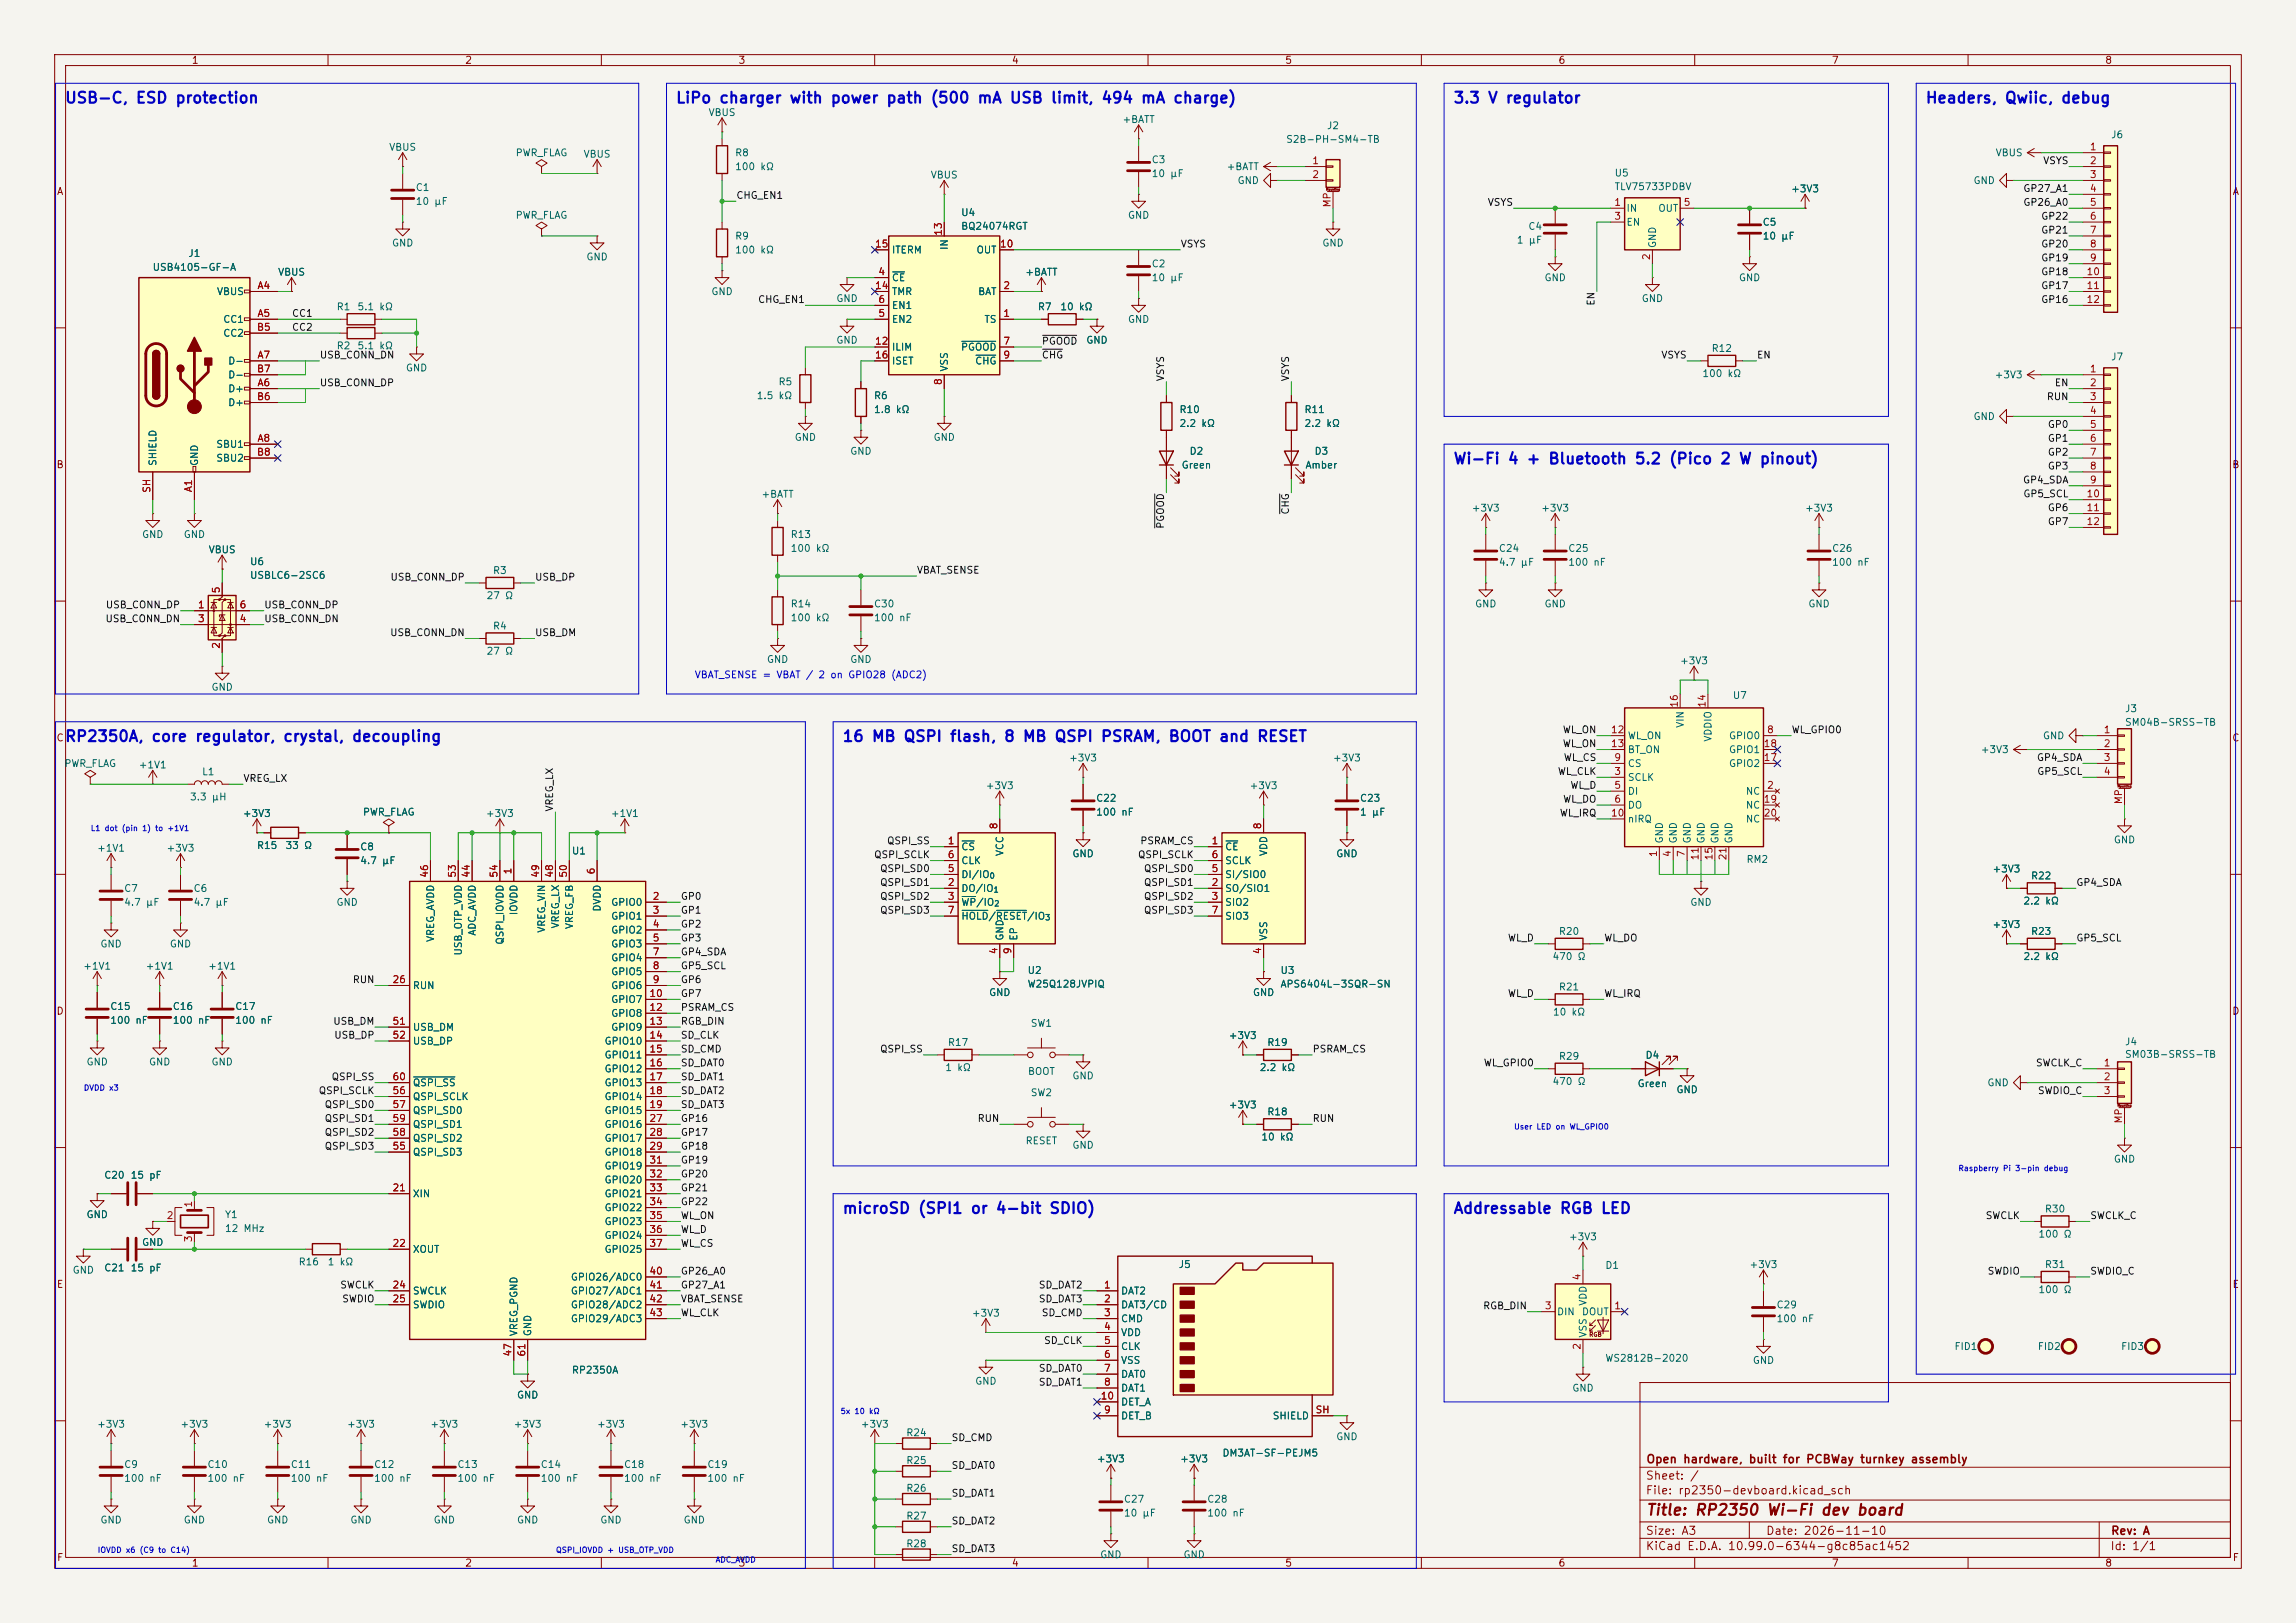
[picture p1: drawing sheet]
<svg xmlns="http://www.w3.org/2000/svg" width="420mm" height="297mm" viewBox="0 0 420 297" stroke-linecap="round" stroke-linejoin="round" font-family="sans-serif">
<defs><g id="words">
<g font-size="2" fill="#0000c2">
<text x="11.7" y="19.4">USB-C, ESD protection</text>
<text x="123.5" y="19.4">LiPo charger with power path (500 mA USB limit, 494 mA charge)</text>
<text x="265.7" y="19.4">3.3 V regulator</text>
<text x="352.1" y="19.4">Headers, Qwiic, debug</text>
<text x="265.7" y="85.4">Wi-Fi 4 + Bluetooth 5.2 (Pico 2 W pinout)</text>
<text x="11.7" y="136.2">RP2350A, core regulator, crystal, decoupling</text>
<text x="154" y="136.2">16 MB QSPI flash, 8 MB QSPI PSRAM, BOOT and RESET</text>
<text x="154" y="222.6">microSD (SPI1 or 4-bit SDIO)</text>
<text x="265.7" y="222.6">Addressable RGB LED</text>
</g>
<text font-size="2" fill="#840000" x="301" y="277.8">Title: RP2350 Wi-Fi dev board</text>
<g font-size="1.5" fill="#840000">
<text x="301" y="268.1">Open hardware, built for PCBWay turnkey assembly</text>
<text x="300.9" y="273.8">File: rp2350-devboard.kicad_sch</text>
<text x="300.9" y="271.1">Sheet: /</text>
<text x="300.9" y="281.2">Size: A3</text>
<text x="322.9" y="281.2">Date: 2026-11-10</text>
<text x="386" y="281.2">Rev: A</text>
<text x="300.9" y="284">KiCad E.D.A. 10.99.0-6344-g8c85ac1452</text>
<text x="385.9" y="284">Id: 1/1</text>
</g>
<g font-size="1.3" fill="#840000">
<text x="35" y="12">1</text>
<text x="85" y="12">2</text>
<text x="135" y="12">3</text>
<text x="185" y="12">4</text>
<text x="235" y="12">5</text>
<text x="285" y="12">6</text>
<text x="335" y="12">7</text>
<text x="385" y="12">8</text>
<text x="10.3" y="36">A</text>
<text x="408.3" y="36">A</text>
<text x="10.2" y="86">B</text>
<text x="408.2" y="86">B</text>
<text x="10.2" y="136">C</text>
<text x="408.2" y="136">C</text>
<text x="10.2" y="186">D</text>
<text x="408.2" y="186">D</text>
<text x="10.3" y="236">E</text>
<text x="408.3" y="236">E</text>
<text x="10.3" y="286">F</text>
<text x="35" y="287">1</text>
<text x="85" y="287">2</text>
<text x="135" y="287">3</text>
<text x="185" y="287">4</text>
<text x="235" y="287">5</text>
<text x="285" y="287">6</text>
<text x="335" y="287">7</text>
<text x="385" y="287">8</text>
<text x="408.3" y="286">F</text>
</g>
<g font-size="1.3" fill="#006464">
<text x="129.5" y="21.5">VBUS</text>
<text x="205.2" y="22.8">+BATT</text>
<text x="242.6" y="23.9">J2</text>
<text x="71.1" y="27.9">VBUS</text>
<text x="94.2" y="28.9">PWR_FLAG</text>
<text x="106.6" y="29.2">VBUS</text>
<text x="134.4" y="28.9">R8</text>
<text x="235.2" y="26.4">S2B-PH-SM4-TB</text>
<text x="364.9" y="28.9">VBUS</text>
<text x="386.1" y="25.6">J6</text>
<text x="75.9" y="35.3">C1</text>
<text x="134.4" y="31.4">100 kΩ</text>
<text x="170.1" y="33">VBUS</text>
<text x="210.6" y="30.2">C3</text>
<text x="210.6" y="32.7">10 µF</text>
<text x="224.3" y="31.4">+BATT</text>
<text x="226.3" y="34">GND</text>
<text x="295.2" y="32.6">U5</text>
<text x="295.2" y="35.1">TLV75733PDBV</text>
<text x="327.5" y="35.5">+3V3</text>
<text x="360.9" y="34">GND</text>
<text x="75.9" y="37.8">10 µF</text>
<text x="94.2" y="40.3">PWR_FLAG</text>
<text x="175.7" y="39.8">U4</text>
<text x="206.2" y="40.3">GND</text>
<text x="297.4" y="39.1">IN</text>
<text x="297.4" y="41.6">EN</text>
<text x="303.2" y="39.1">OUT</text>
<text x="322.3" y="41.6">C5</text>
<text x="34.3" y="47.3">J1</text>
<text x="71.6" y="45.4">GND</text>
<text x="107.2" y="48">GND</text>
<text x="134.4" y="44.1">R9</text>
<text x="134.4" y="46.7">100 kΩ</text>
<text x="163" y="46.7">ITERM</text>
<text x="173.7" y="45.9" transform="rotate(-90 173.7 45.9)">IN</text>
<text x="175.7" y="42.3">BQ24074RGT</text>
<text x="178.5" y="46.7">OUT</text>
<text x="241.8" y="45.4">GND</text>
<text x="277.3" y="44.9">1 µF</text>
<text x="279.5" y="42.4">C4</text>
<text x="303.2" y="45.5" transform="rotate(-90 303.2 45.5)">GND</text>
<text x="322.3" y="44.1">10 µF</text>
<text x="27.8" y="49.9">USB4105-GF-A</text>
<text x="50.8" y="50.7">VBUS</text>
<text x="163" y="51.8">CE</text>
<text x="187.4" y="50.7">+BATT</text>
<text x="210.6" y="49.2">C2</text>
<text x="210.6" y="51.8">10 µF</text>
<text x="282.4" y="51.8">GND</text>
<text x="318" y="51.8">GND</text>
<text x="39.6" y="54.3">VBUS</text>
<text x="40.7" y="59.4">CC1</text>
<text x="61.5" y="57.1">R1</text>
<text x="65.3" y="57.1">5.1 kΩ</text>
<text x="130" y="54.3">GND</text>
<text x="152.9" y="55.6">GND</text>
<text x="163" y="59.4">EN2</text>
<text x="163" y="56.8">EN1</text>
<text x="163" y="54.3">TMR</text>
<text x="178.8" y="54.3">BAT</text>
<text x="180" y="59.4">TS</text>
<text x="189.7" y="57.1">R7</text>
<text x="193.8" y="57.1">10 kΩ</text>
<text x="206.2" y="59.4">GND</text>
<text x="300.2" y="55.6">GND</text>
<text x="40.7" y="61.9">CC2</text>
<text x="61.5" y="64.2">R2</text>
<text x="65.3" y="64.2">5.1 kΩ</text>
<text x="152.9" y="63.2">GND</text>
<text x="163" y="64.5">ILIM</text>
<text x="175.7" y="64.5">PGOOD</text>
<text x="198.6" y="63.2">GND</text>
<text x="313" y="64.7">R12</text>
<text x="41.6" y="67">D-</text>
<text x="41.6" y="69.5">D-</text>
<text x="74.1" y="68.3">GND</text>
<text x="142.3" y="70.8">R5</text>
<text x="163" y="67">ISET</text>
<text x="173.7" y="68.1" transform="rotate(-90 173.7 68.1)">VSS</text>
<text x="178.3" y="67">CHG</text>
<text x="311.3" y="69.3">100 kΩ</text>
<text x="364.8" y="69.5">+3V3</text>
<text x="386.1" y="66.2">J7</text>
<text x="41.6" y="72.1">D+</text>
<text x="41.6" y="74.6">D+</text>
<text x="138.3" y="73.4">1.5 kΩ</text>
<text x="159.8" y="73.4">R6</text>
<text x="159.8" y="75.9">1.8 kΩ</text>
<text x="215.6" y="75.9">R10</text>
<text x="238.5" y="75.9">R11</text>
<text x="360.9" y="77.2">GND</text>
<text x="39.5" y="82.2">SBU1</text>
<text x="145.3" y="81">GND</text>
<text x="155.4" y="83.5">GND</text>
<text x="170.7" y="81">GND</text>
<text x="215.6" y="78.4">2.2 kΩ</text>
<text x="217.5" y="83.5">D2</text>
<text x="238.5" y="78.4">2.2 kΩ</text>
<text x="240.4" y="83.5">D3</text>
<text x="28.9" y="85.4" transform="rotate(-90 28.9 85.4)">SHIELD</text>
<text x="36.5" y="85.4" transform="rotate(-90 36.5 85.4)">GND</text>
<text x="39.5" y="84.8">SBU2</text>
<text x="216" y="86.1">Green</text>
<text x="238.7" y="86.1">Amber</text>
<text x="139.2" y="91.4">+BATT</text>
<text x="269.1" y="93.9">+3V3</text>
<text x="281.8" y="93.9">+3V3</text>
<text x="330.1" y="93.9">+3V3</text>
<text x="25.9" y="98.8">GND</text>
<text x="33.5" y="98.8">GND</text>
<text x="38.1" y="101.5">VBUS</text>
<text x="144.5" y="98.8">R13</text>
<text x="144.5" y="101.3">100 kΩ</text>
<text x="274.1" y="101.3">C24</text>
<text x="286.8" y="101.3">C25</text>
<text x="335" y="101.3">C26</text>
<text x="45.6" y="103.7">U6</text>
<text x="45.6" y="106.2">USBLC6-2SC6</text>
<text x="90.1" y="105.3">R3</text>
<text x="274.1" y="103.8">4.7 µF</text>
<text x="286.8" y="103.8">100 nF</text>
<text x="335" y="103.8">100 nF</text>
<text x="88.9" y="109.9">27 Ω</text>
<text x="144.5" y="111.5">R14</text>
<text x="144.5" y="114">100 kΩ</text>
<text x="159.8" y="111.5">C30</text>
<text x="159.8" y="114">100 nF</text>
<text x="269.7" y="111.5">GND</text>
<text x="282.4" y="111.5">GND</text>
<text x="330.7" y="111.5">GND</text>
<text x="90.1" y="115.5">R4</text>
<text x="88.9" y="120.1">27 Ω</text>
<text x="140.2" y="121.6">GND</text>
<text x="155.4" y="121.6">GND</text>
<text x="307.2" y="121.9">+3V3</text>
<text x="38.6" y="126.7">GND</text>
<text x="316.9" y="128.2">U7</text>
<text x="388.6" y="130.6">J3</text>
<text x="297.7" y="135.6">WL_ON</text>
<text x="308.3" y="133.3" transform="rotate(-90 308.3 133.3)">VIN</text>
<text x="313.4" y="135.8" transform="rotate(-90 313.4 135.8)">VDDIO</text>
<text x="316.2" y="135.6">GPIO0</text>
<text x="373.6" y="135.6">GND</text>
<text x="388.6" y="133.1">SM04B-SRSS-TB</text>
<text x="11.7" y="140.7">PWR_FLAG</text>
<text x="25.3" y="140.9">+1V1</text>
<text x="36.9" y="142.2">L1</text>
<text x="195.5" y="139.6">+3V3</text>
<text x="243.7" y="139.6">+3V3</text>
<text x="297.7" y="143.2">SCLK</text>
<text x="297.7" y="140.7">CS</text>
<text x="297.7" y="138.1">BT_ON</text>
<text x="316.2" y="140.7">GPIO2</text>
<text x="316.2" y="138.1">GPIO1</text>
<text x="362.2" y="138.1">+3V3</text>
<text x="34.6" y="146.8">3.3 µH</text>
<text x="44.3" y="149.8">+3V3</text>
<text x="66.3" y="149.6">PWR_FLAG</text>
<text x="88.8" y="149.8">+3V3</text>
<text x="111.6" y="149.8">+1V1</text>
<text x="180.2" y="144.7">+3V3</text>
<text x="200.4" y="147">C22</text>
<text x="200.4" y="149.6">100 nF</text>
<text x="228.5" y="144.7">+3V3</text>
<text x="248.7" y="147">C23</text>
<text x="248.7" y="149.6">1 µF</text>
<text x="297.7" y="145.7">DI</text>
<text x="297.7" y="148.3">DO</text>
<text x="319.2" y="145.7">NC</text>
<text x="319.2" y="148.3">NC</text>
<text x="46.9" y="155.7">R15</text>
<text x="52.1" y="155.7">33 Ω</text>
<text x="65.8" y="155.9">C8</text>
<text x="175.7" y="155.9">CS</text>
<text x="224" y="155.9">CE</text>
<text x="297.7" y="150.8">nIRQ</text>
<text x="304.5" y="154.5" transform="rotate(-90 304.5 154.5)">GND</text>
<text x="307" y="154.5" transform="rotate(-90 307 154.5)">GND</text>
<text x="309.6" y="154.5" transform="rotate(-90 309.6 154.5)">GND</text>
<text x="312.1" y="154.5" transform="rotate(-90 312.1 154.5)">GND</text>
<text x="314.7" y="154.5" transform="rotate(-90 314.7 154.5)">GND</text>
<text x="317.2" y="154.5" transform="rotate(-90 317.2 154.5)">GND</text>
<text x="319.2" y="150.8">NC</text>
<text x="386.6" y="154.6">GND</text>
<text x="17.7" y="156.2">+1V1</text>
<text x="30.4" y="156.2">+3V3</text>
<text x="65.8" y="158.4">4.7 µF</text>
<text x="104.5" y="156.7">U1</text>
<text x="175.7" y="161">DI/IO</text>
<text x="175.7" y="158.4">CLK</text>
<text x="183.8" y="156.8" transform="rotate(-90 183.8 156.8)">VCC</text>
<text x="196.1" y="157.2">GND</text>
<text x="224" y="161">SI/SIO0</text>
<text x="224" y="158.4">SCLK</text>
<text x="232.1" y="156.8" transform="rotate(-90 232.1 156.8)">VDD</text>
<text x="244.3" y="157.2">GND</text>
<text x="319.4" y="158.2">RM2</text>
<text x="364.4" y="160">+3V3</text>
<text x="371.4" y="161.2">R22</text>
<text x="22.6" y="163.5">C7</text>
<text x="22.6" y="166.1">4.7 µF</text>
<text x="35.3" y="163.5">C6</text>
<text x="35.3" y="166.1">4.7 µF</text>
<text x="61.4" y="166.1">GND</text>
<text x="94.9" y="167.6" transform="rotate(-90 94.9 167.6)">IOVDD</text>
<text x="110.2" y="166.9" transform="rotate(-90 110.2 166.9)">DVDD</text>
<text x="111.7" y="166.1">GPIO0</text>
<text x="175.7" y="163.5">DO/IO</text>
<text x="175.7" y="166.1">WP/IO</text>
<text x="224" y="163.5">SO/SIO1</text>
<text x="224" y="166.1">SIO2</text>
<text x="309.1" y="166.1">GND</text>
<text x="370" y="165.8">2.2 kΩ</text>
<text x="18.3" y="173.7">GND</text>
<text x="31" y="173.7">GND</text>
<text x="79.7" y="172.5" transform="rotate(-90 79.7 172.5)">VREG_AVDD</text>
<text x="87.3" y="171.3" transform="rotate(-90 87.3 171.3)">ADC_AVDD</text>
<text x="92.4" y="173" transform="rotate(-90 92.4 173)">QSPI_IOVDD</text>
<text x="100" y="170.8" transform="rotate(-90 100 170.8)">VREG_VIN</text>
<text x="102.6" y="170" transform="rotate(-90 102.6 170)">VREG_LX</text>
<text x="105.1" y="170.1" transform="rotate(-90 105.1 170.1)">VREG_FB</text>
<text x="111.7" y="168.6">GPIO1</text>
<text x="111.7" y="171.1">GPIO2</text>
<text x="111.7" y="173.7">GPIO3</text>
<text x="175.7" y="168.6">HOLD/RESET/IO</text>
<text x="183.8" y="172.2" transform="rotate(-90 183.8 172.2)">GND</text>
<text x="186.4" y="172.2" transform="rotate(-90 186.4 172.2)">EP</text>
<text x="224" y="168.6">SIO3</text>
<text x="232.1" y="172.2" transform="rotate(-90 232.1 172.2)">VSS</text>
<text x="285" y="171.4">R20</text>
<text x="364.4" y="170.1">+3V3</text>
<text x="371.4" y="171.4">R23</text>
<text x="15.1" y="177.7">+1V1</text>
<text x="26.5" y="177.7">+1V1</text>
<text x="38" y="177.7">+1V1</text>
<text x="84.8" y="175" transform="rotate(-90 84.8 175)">USB_OTP_VDD</text>
<text x="111.7" y="176.2">GPIO4</text>
<text x="111.7" y="178.8">GPIO5</text>
<text x="187.9" y="178.5">U2</text>
<text x="234.1" y="178.5">U3</text>
<text x="283.9" y="176">470 Ω</text>
<text x="370" y="176">2.2 kΩ</text>
<text x="20.1" y="185.1">C15</text>
<text x="31.5" y="185.1">C16</text>
<text x="42.9" y="185.1">C17</text>
<text x="75.4" y="181.3">RUN</text>
<text x="111.7" y="181.3">GPIO6</text>
<text x="111.7" y="183.8">GPIO7</text>
<text x="180.8" y="182.6">GND</text>
<text x="187.9" y="181">W25Q128JVPIQ</text>
<text x="229.1" y="182.6">GND</text>
<text x="234.1" y="181">APS6404L-3SQR-SN</text>
<text x="285" y="181.5">R21</text>
<text x="20.1" y="187.7">100 nF</text>
<text x="31.5" y="187.7">100 nF</text>
<text x="42.9" y="187.7">100 nF</text>
<text x="75.4" y="188.9">USB_DM</text>
<text x="75.4" y="191.5">USB_DP</text>
<text x="110.5" y="191.5">GPIO10</text>
<text x="111.7" y="186.4">GPIO8</text>
<text x="111.7" y="188.9">GPIO9</text>
<text x="173.3" y="191.7">R17</text>
<text x="188.4" y="188.2">SW1</text>
<text x="224.7" y="190.4">+3V3</text>
<text x="231.7" y="191.7">R19</text>
<text x="284" y="186.1">10 kΩ</text>
<text x="388.6" y="191.6">J4</text>
<text x="15.7" y="195.3">GND</text>
<text x="27.1" y="195.3">GND</text>
<text x="38.6" y="195.3">GND</text>
<text x="110.5" y="194">GPIO11</text>
<text x="110.5" y="196.5">GPIO12</text>
<text x="172.8" y="196.3">1 kΩ</text>
<text x="187.9" y="197">BOOT</text>
<text x="196.1" y="197.8">GND</text>
<text x="230.3" y="196.3">2.2 kΩ</text>
<text x="285" y="194.2">R29</text>
<text x="300.9" y="194">D4</text>
<text x="388.6" y="193.9">SM03B-SRSS-TB</text>
<text x="75.4" y="201.6">QSPI_SCLK</text>
<text x="75.4" y="199.1">QSPI_SS</text>
<text x="110.5" y="199.1">GPIO13</text>
<text x="110.5" y="201.6">GPIO14</text>
<text x="188.4" y="200.9">SW2</text>
<text x="224.7" y="203.1">+3V3</text>
<text x="283.9" y="198.8">470 Ω</text>
<text x="299.4" y="199.2">Green</text>
<text x="306.5" y="200.4">GND</text>
<text x="363.4" y="199.1">GND</text>
<text x="75.4" y="204.2">QSPI_SD0</text>
<text x="75.4" y="209.2">QSPI_SD2</text>
<text x="75.4" y="206.7">QSPI_SD1</text>
<text x="110.5" y="204.2">GPIO15</text>
<text x="110.5" y="206.7">GPIO16</text>
<text x="110.5" y="209.2">GPIO17</text>
<text x="187.5" y="209.7">RESET</text>
<text x="230.6" y="209">10 kΩ</text>
<text x="231.7" y="204.4">R18</text>
<text x="75.4" y="211.8">QSPI_SD3</text>
<text x="110.5" y="211.8">GPIO18</text>
<text x="110.5" y="214.3">GPIO19</text>
<text x="196.1" y="210.5">GND</text>
<text x="386.6" y="213.1">GND</text>
<text x="19" y="216">C20</text>
<text x="23.8" y="216">15 pF</text>
<text x="75.4" y="219.4">XIN</text>
<text x="110.5" y="216.9">GPIO20</text>
<text x="110.5" y="219.4">GPIO21</text>
<text x="110.5" y="221.9">GPIO22</text>
<text x="15.7" y="223.2">GND</text>
<text x="41" y="223.2">Y1</text>
<text x="41" y="225.8">12 MHz</text>
<text x="110.5" y="224.5">GPIO23</text>
<text x="110.5" y="227">GPIO24</text>
<text x="286.9" y="227.3">+3V3</text>
<text x="372.8" y="226.8">100 Ω</text>
<text x="373.9" y="222.2">R30</text>
<text x="13.2" y="233.4">GND</text>
<text x="19" y="233">C21</text>
<text x="23.8" y="233">15 pF</text>
<text x="25.9" y="228.3">GND</text>
<text x="54.5" y="231.9">R16</text>
<text x="59.8" y="231.9">1 kΩ</text>
<text x="75.4" y="229.6">XOUT</text>
<text x="110.5" y="229.6">GPIO25</text>
<text x="215.5" y="232.3">J5</text>
<text x="293.5" y="232.5">D1</text>
<text x="319.9" y="232.4">+3V3</text>
<text x="373.9" y="232.3">R31</text>
<text x="75.4" y="237.2">SWCLK</text>
<text x="75.4" y="239.7">SWDIO</text>
<text x="104.3" y="234.6">GPIO26/ADC0</text>
<text x="104.3" y="237.2">GPIO27/ADC1</text>
<text x="104.3" y="239.7">GPIO28/ADC2</text>
<text x="205" y="237.2">DAT2</text>
<text x="205" y="239.7">DAT3/CD</text>
<text x="290.5" y="239.1" transform="rotate(-90 290.5 239.1)">VDD</text>
<text x="324.9" y="239.7">C29</text>
<text x="372.8" y="236.9">100 Ω</text>
<text x="94.9" y="244.6" transform="rotate(-90 94.9 244.6)">VREG_PGND</text>
<text x="97.5" y="244.6" transform="rotate(-90 97.5 244.6)">GND</text>
<text x="104.3" y="242.3">GPIO29/ADC3</text>
<text x="177.7" y="241.2">+3V3</text>
<text x="205" y="242.3">CMD</text>
<text x="205" y="244.8">VDD</text>
<text x="284.7" y="241">DIN</text>
<text x="289.3" y="241">DOUT</text>
<text x="290.5" y="244.9" transform="rotate(-90 290.5 244.9)">VSS</text>
<text x="324.9" y="242.3">100 nF</text>
<text x="104.5" y="251.7">RP2350A</text>
<text x="205" y="247.3">CLK</text>
<text x="205" y="249.9">VSS</text>
<text x="293.5" y="249.5">WS2812B-2020</text>
<text x="320.5" y="249.9">GND</text>
<text x="357.4" y="247.3">FID1</text>
<text x="372.6" y="247.3">FID2</text>
<text x="387.9" y="247.3">FID3</text>
<text x="94.5" y="256.2">GND</text>
<text x="178.3" y="253.7">GND</text>
<text x="205" y="252.4">DAT0</text>
<text x="205" y="255">DAT1</text>
<text x="205" y="257.5">DET_A</text>
<text x="287.5" y="255">GND</text>
<text x="17.7" y="261.6">+3V3</text>
<text x="32.9" y="261.6">+3V3</text>
<text x="48.1" y="261.6">+3V3</text>
<text x="63.4" y="261.6">+3V3</text>
<text x="78.6" y="261.6">+3V3</text>
<text x="93.9" y="261.6">+3V3</text>
<text x="109.1" y="261.6">+3V3</text>
<text x="124.3" y="261.6">+3V3</text>
<text x="157.4" y="261.6">+3V3</text>
<text x="165.7" y="263.1">R24</text>
<text x="205" y="260">DET_B</text>
<text x="232.7" y="260">SHIELD</text>
<text x="244.3" y="263.9">GND</text>
<text x="22.6" y="268.9">C9</text>
<text x="37.8" y="268.9">C10</text>
<text x="53.1" y="268.9">C11</text>
<text x="68.3" y="268.9">C12</text>
<text x="83.6" y="268.9">C13</text>
<text x="98.8" y="268.9">C14</text>
<text x="114" y="268.9">C18</text>
<text x="129.3" y="268.9">C19</text>
<text x="165.7" y="268.2">R25</text>
<text x="200.5" y="267.9">+3V3</text>
<text x="215.8" y="267.9">+3V3</text>
<text x="223.5" y="266.8">DM3AT-SF-PEJM5</text>
<text x="22.6" y="271.5">100 nF</text>
<text x="37.8" y="271.5">100 nF</text>
<text x="53.1" y="271.5">100 nF</text>
<text x="68.3" y="271.5">100 nF</text>
<text x="83.6" y="271.5">100 nF</text>
<text x="98.8" y="271.5">100 nF</text>
<text x="114" y="271.5">100 nF</text>
<text x="129.3" y="271.5">100 nF</text>
<text x="165.7" y="273.3">R26</text>
<text x="205.5" y="275.3">C27</text>
<text x="220.7" y="275.3">C28</text>
<text x="18.3" y="279.1">GND</text>
<text x="33.5" y="279.1">GND</text>
<text x="48.7" y="279.1">GND</text>
<text x="64" y="279.1">GND</text>
<text x="79.2" y="279.1">GND</text>
<text x="94.5" y="279.1">GND</text>
<text x="109.7" y="279.1">GND</text>
<text x="124.9" y="279.1">GND</text>
<text x="165.7" y="278.4">R27</text>
<text x="205.5" y="277.8">10 µF</text>
<text x="220.7" y="277.8">100 nF</text>
<text x="165.7" y="283.4">R28</text>
<text x="201.1" y="285.4">GND</text>
<text x="216.4" y="285.4">GND</text>
</g>
<g font-size="1.3" fill="#a90000">
<text x="382.2" y="27.8">1</text>
<text x="239.9" y="30.3">1</text>
<text x="239.9" y="32.9">2</text>
<text x="382.2" y="30.3">2</text>
<text x="382.2" y="32.9">3</text>
<text x="382.2" y="35.4">4</text>
<text x="243.7" y="38.1" transform="rotate(-90 243.7 38.1)">MP</text>
<text x="295.2" y="38">1</text>
<text x="295.2" y="40.5">3</text>
<text x="307.9" y="38">5</text>
<text x="382.2" y="38">5</text>
<text x="382.2" y="40.5">6</text>
<text x="160" y="45.6">15</text>
<text x="172.6" y="43.2" transform="rotate(-90 172.6 43.2)">13</text>
<text x="182.8" y="45.6">10</text>
<text x="302.1" y="47.7" transform="rotate(-90 302.1 47.7)">2</text>
<text x="382.2" y="43">7</text>
<text x="382.2" y="45.6">8</text>
<text x="47" y="53.2">A4</text>
<text x="160" y="53.2">14</text>
<text x="160.6" y="50.7">4</text>
<text x="183.4" y="53.2">2</text>
<text x="381.6" y="50.7">10</text>
<text x="381.6" y="53.2">11</text>
<text x="382.2" y="48.1">9</text>
<text x="47" y="58.3">A5</text>
<text x="160.6" y="58.3">5</text>
<text x="160.6" y="55.7">6</text>
<text x="183.4" y="58.3">1</text>
<text x="381.6" y="55.7">12</text>
<text x="46.9" y="60.8">B5</text>
<text x="47" y="65.9">A7</text>
<text x="160" y="63.4">12</text>
<text x="160" y="65.9">16</text>
<text x="183.4" y="63.4">7</text>
<text x="183.4" y="65.9">9</text>
<text x="46.9" y="68.4">B7</text>
<text x="47" y="71">A6</text>
<text x="172.6" y="70.6" transform="rotate(-90 172.6 70.6)">8</text>
<text x="382.2" y="68.4">1</text>
<text x="382.2" y="71">2</text>
<text x="46.9" y="73.5">B6</text>
<text x="382.2" y="73.5">3</text>
<text x="382.2" y="76.1">4</text>
<text x="46.9" y="83.7">B8</text>
<text x="47" y="81.1">A8</text>
<text x="382.2" y="78.6">5</text>
<text x="382.2" y="81.1">6</text>
<text x="382.2" y="83.7">7</text>
<text x="382.2" y="86.2">8</text>
<text x="382.2" y="88.8">9</text>
<text x="27.8" y="90.3" transform="rotate(-90 27.8 90.3)">SH</text>
<text x="35.4" y="90.2" transform="rotate(-90 35.4 90.2)">A1</text>
<text x="381.6" y="91.3">10</text>
<text x="381.6" y="93.8">11</text>
<text x="381.6" y="96.4">12</text>
<text x="36.1" y="111.6">1</text>
<text x="40.5" y="108.7" transform="rotate(-90 40.5 108.7)">5</text>
<text x="43.7" y="111.6">6</text>
<text x="36.1" y="114.2">3</text>
<text x="40.5" y="118.8" transform="rotate(-90 40.5 118.8)">2</text>
<text x="43.7" y="114.2">4</text>
<text x="307.2" y="129.6" transform="rotate(-90 307.2 129.6)">16</text>
<text x="312.3" y="129.6" transform="rotate(-90 312.3 129.6)">14</text>
<text x="294.6" y="134.5">12</text>
<text x="294.6" y="137">13</text>
<text x="322.5" y="137">18</text>
<text x="323.1" y="134.5">8</text>
<text x="384.7" y="134.5">1</text>
<text x="384.7" y="137">2</text>
<text x="295.2" y="142.1">3</text>
<text x="295.2" y="139.6">9</text>
<text x="322.5" y="139.6">17</text>
<text x="384.7" y="139.6">3</text>
<text x="384.7" y="142.1">4</text>
<text x="294.6" y="149.7">10</text>
<text x="295.2" y="144.6">5</text>
<text x="295.2" y="147.2">6</text>
<text x="322.5" y="147.2">19</text>
<text x="322.5" y="149.7">20</text>
<text x="323.1" y="144.6">2</text>
<text x="388.5" y="147.3" transform="rotate(-90 388.5 147.3)">MP</text>
<text x="173.3" y="154.8">1</text>
<text x="182.7" y="151.9" transform="rotate(-90 182.7 151.9)">8</text>
<text x="221.5" y="154.8">1</text>
<text x="231" y="151.9" transform="rotate(-90 231 151.9)">8</text>
<text x="78.6" y="160.7" transform="rotate(-90 78.6 160.7)">46</text>
<text x="83.7" y="160.7" transform="rotate(-90 83.7 160.7)">53</text>
<text x="86.2" y="160.7" transform="rotate(-90 86.2 160.7)">44</text>
<text x="91.3" y="160.7" transform="rotate(-90 91.3 160.7)">54</text>
<text x="93.8" y="160.1" transform="rotate(-90 93.8 160.1)">1</text>
<text x="98.9" y="160.7" transform="rotate(-90 98.9 160.7)">49</text>
<text x="101.5" y="160.7" transform="rotate(-90 101.5 160.7)">48</text>
<text x="104" y="160.7" transform="rotate(-90 104 160.7)">50</text>
<text x="109.1" y="160.1" transform="rotate(-90 109.1 160.1)">6</text>
<text x="173.3" y="159.9">5</text>
<text x="173.3" y="157.3">6</text>
<text x="221.5" y="159.9">5</text>
<text x="221.5" y="157.3">6</text>
<text x="303.4" y="156.9" transform="rotate(-90 303.4 156.9)">1</text>
<text x="305.9" y="156.9" transform="rotate(-90 305.9 156.9)">4</text>
<text x="308.5" y="156.9" transform="rotate(-90 308.5 156.9)">7</text>
<text x="311" y="157.5" transform="rotate(-90 311 157.5)">11</text>
<text x="313.6" y="157.5" transform="rotate(-90 313.6 157.5)">15</text>
<text x="316.1" y="157.5" transform="rotate(-90 316.1 157.5)">21</text>
<text x="119.3" y="165">2</text>
<text x="119.3" y="167.5">3</text>
<text x="173.3" y="162.4">2</text>
<text x="173.3" y="165">3</text>
<text x="173.3" y="167.5">7</text>
<text x="221.5" y="162.4">2</text>
<text x="221.5" y="165">3</text>
<text x="221.5" y="167.5">7</text>
<text x="119.3" y="170">4</text>
<text x="119.3" y="172.6">5</text>
<text x="119.3" y="175.1">7</text>
<text x="119.3" y="177.7">8</text>
<text x="182.7" y="174.7" transform="rotate(-90 182.7 174.7)">4</text>
<text x="185.3" y="174.7" transform="rotate(-90 185.3 174.7)">9</text>
<text x="231" y="174.7" transform="rotate(-90 231 174.7)">4</text>
<text x="71.7" y="180.2">26</text>
<text x="118.7" y="182.7">10</text>
<text x="118.7" y="185.3">12</text>
<text x="119.3" y="180.2">9</text>
<text x="71.7" y="187.8">51</text>
<text x="71.7" y="190.4">52</text>
<text x="118.7" y="187.8">13</text>
<text x="118.7" y="190.4">14</text>
<text x="71.7" y="198">60</text>
<text x="118.7" y="192.9">15</text>
<text x="118.7" y="195.4">16</text>
<text x="118.7" y="198">17</text>
<text x="384.7" y="195.4">1</text>
<text x="384.7" y="198">2</text>
<text x="71.7" y="200.5">56</text>
<text x="71.7" y="203.1">57</text>
<text x="118.7" y="200.5">18</text>
<text x="118.7" y="203.1">19</text>
<text x="384.7" y="200.5">3</text>
<text x="71.7" y="208.1">58</text>
<text x="71.7" y="205.6">59</text>
<text x="118.7" y="205.6">27</text>
<text x="118.7" y="208.1">28</text>
<text x="388.5" y="205.7" transform="rotate(-90 388.5 205.7)">MP</text>
<text x="71.7" y="210.7">55</text>
<text x="118.7" y="210.7">29</text>
<text x="118.7" y="213.2">31</text>
<text x="118.7" y="215.8">32</text>
<text x="35.4" y="221.1" transform="rotate(-90 35.4 221.1)">1</text>
<text x="71.7" y="218.3">21</text>
<text x="118.7" y="218.3">33</text>
<text x="118.7" y="220.8">34</text>
<text x="30.4" y="223.4">2</text>
<text x="35.4" y="227.4" transform="rotate(-90 35.4 227.4)">3</text>
<text x="118.7" y="223.4">35</text>
<text x="118.7" y="225.9">36</text>
<text x="71.7" y="228.5">22</text>
<text x="118.7" y="228.5">37</text>
<text x="118.7" y="233.5">40</text>
<text x="71.7" y="236.1">24</text>
<text x="71.7" y="238.6">25</text>
<text x="118.7" y="236.1">41</text>
<text x="118.7" y="238.6">42</text>
<text x="201.8" y="236.1">1</text>
<text x="201.8" y="238.6">2</text>
<text x="282.5" y="239.9">3</text>
<text x="289.4" y="234.4" transform="rotate(-90 289.4 234.4)">4</text>
<text x="295.2" y="239.9">1</text>
<text x="118.7" y="241.2">43</text>
<text x="201.8" y="241.2">3</text>
<text x="201.8" y="243.7">4</text>
<text x="93.8" y="248.4" transform="rotate(-90 93.8 248.4)">47</text>
<text x="96.4" y="248.4" transform="rotate(-90 96.4 248.4)">61</text>
<text x="201.8" y="246.2">5</text>
<text x="201.8" y="248.8">6</text>
<text x="201.8" y="251.3">7</text>
<text x="289.4" y="247.1" transform="rotate(-90 289.4 247.1)">2</text>
<text x="201.2" y="256.4">10</text>
<text x="201.8" y="253.9">8</text>
<text x="201.8" y="258.9">9</text>
<text x="240.5" y="258.9">SH</text>
</g>
<g font-size="1.3" fill="#0f0f0f">
<text x="370" y="35.4">GP27_A1</text>
<text x="373.6" y="30.4">VSYS</text>
<text x="134.6" y="36.7">CHG_EN1</text>
<text x="272" y="38">VSYS</text>
<text x="370" y="38">GP26_A0</text>
<text x="373.3" y="40.5">GP22</text>
<text x="215.9" y="45.6">VSYS</text>
<text x="373.3" y="43.1">GP21</text>
<text x="373.3" y="45.6">GP20</text>
<text x="373.3" y="53.2">GP17</text>
<text x="373.3" y="48.1">GP19</text>
<text x="373.3" y="50.7">GP18</text>
<text x="53.3" y="58.3">CC1</text>
<text x="138.6" y="55.8">CHG_EN1</text>
<text x="292" y="56" transform="rotate(-90 292 56)">EN</text>
<text x="373.3" y="55.8">GP16</text>
<text x="53.3" y="60.8">CC2</text>
<text x="58.4" y="65.9">USB_CONN_DN</text>
<text x="190.5" y="63.4">PGOOD</text>
<text x="190.5" y="65.9">CHG</text>
<text x="303.8" y="65.9">VSYS</text>
<text x="321.3" y="65.9">EN</text>
<text x="58.4" y="71">USB_CONN_DP</text>
<text x="213.2" y="69.9" transform="rotate(-90 213.2 69.9)">VSYS</text>
<text x="236.1" y="69.9" transform="rotate(-90 236.1 69.9)">VSYS</text>
<text x="375.8" y="71">EN</text>
<text x="374.3" y="73.5">RUN</text>
<text x="374.5" y="83.7">GP2</text>
<text x="374.5" y="78.6">GP0</text>
<text x="374.5" y="81.2">GP1</text>
<text x="369.9" y="88.8">GP4_SDA</text>
<text x="374.5" y="86.2">GP3</text>
<text x="236.1" y="94.3" transform="rotate(-90 236.1 94.3)">CHG</text>
<text x="370" y="91.3">GP5_SCL</text>
<text x="374.5" y="93.9">GP6</text>
<text x="213.2" y="96.9" transform="rotate(-90 213.2 96.9)">PGOOD</text>
<text x="374.5" y="96.4">GP7</text>
<text x="71.3" y="106.6">USB_CONN_DP</text>
<text x="97.8" y="106.6">USB_DP</text>
<text x="167.6" y="105.3">VBAT_SENSE</text>
<text x="19.2" y="111.6">USB_CONN_DP</text>
<text x="48.2" y="111.6">USB_CONN_DP</text>
<text x="19.2" y="114.2">USB_CONN_DN</text>
<text x="48.2" y="114.2">USB_CONN_DN</text>
<text x="71.3" y="116.7">USB_CONN_DN</text>
<text x="97.8" y="116.7">USB_DM</text>
<text x="285.8" y="137">WL_ON</text>
<text x="285.8" y="134.5">WL_ON</text>
<text x="327.6" y="134.5">WL_GPIO0</text>
<text x="44.4" y="143.4">VREG_LX</text>
<text x="284.9" y="142.1">WL_CLK</text>
<text x="285.9" y="139.6">WL_CS</text>
<text x="372.5" y="139.6">GP4_SDA</text>
<text x="372.5" y="142.1">GP5_SCL</text>
<text x="101.5" y="148.6" transform="rotate(-90 101.5 148.6)">VREG_LX</text>
<text x="285.2" y="149.7">WL_IRQ</text>
<text x="285.8" y="147.2">WL_DO</text>
<text x="287.2" y="144.7">WL_D</text>
<text x="162.2" y="154.8">QSPI_SS</text>
<text x="208.5" y="154.8">PSRAM_CS</text>
<text x="159.8" y="157.4">QSPI_SCLK</text>
<text x="160.9" y="159.9">QSPI_SD0</text>
<text x="208.1" y="157.4">QSPI_SCLK</text>
<text x="209.1" y="159.9">QSPI_SD0</text>
<text x="124.4" y="165">GP0</text>
<text x="124.4" y="167.5">GP1</text>
<text x="160.9" y="162.4">QSPI_SD1</text>
<text x="160.9" y="165">QSPI_SD2</text>
<text x="160.9" y="167.5">QSPI_SD3</text>
<text x="209.1" y="162.4">QSPI_SD1</text>
<text x="209.1" y="165">QSPI_SD2</text>
<text x="209.1" y="167.5">QSPI_SD3</text>
<text x="379.7" y="162.4">GP4_SDA</text>
<text x="124.4" y="170.1">GP2</text>
<text x="124.4" y="172.6">GP3</text>
<text x="275.7" y="172.6">WL_D</text>
<text x="293.3" y="172.6">WL_DO</text>
<text x="379.7" y="172.6">GP5_SCL</text>
<text x="124.4" y="177.7">GP5_SCL</text>
<text x="124.4" y="175.1">GP4_SDA</text>
<text x="64.4" y="180.2">RUN</text>
<text x="124.4" y="180.2">GP6</text>
<text x="124.4" y="182.8">GP7</text>
<text x="124.4" y="185.3">PSRAM_CS</text>
<text x="275.7" y="182.8">WL_D</text>
<text x="293.3" y="182.8">WL_IRQ</text>
<text x="60.9" y="187.8">USB_DM</text>
<text x="61" y="190.4">USB_DP</text>
<text x="124.4" y="190.4">SD_CLK</text>
<text x="124.4" y="187.8">RGB_DIN</text>
<text x="60.6" y="198">QSPI_SS</text>
<text x="124.4" y="198">SD_DAT1</text>
<text x="124.4" y="192.9">SD_CMD</text>
<text x="124.4" y="195.5">SD_DAT0</text>
<text x="160.9" y="192.9">QSPI_SS</text>
<text x="240" y="192.9">PSRAM_CS</text>
<text x="271.3" y="195.5">WL_GPIO0</text>
<text x="372.3" y="195.5">SWCLK_C</text>
<text x="58.2" y="200.5">QSPI_SCLK</text>
<text x="59.3" y="203.1">QSPI_SD0</text>
<text x="124.4" y="203.1">SD_DAT3</text>
<text x="124.4" y="200.5">SD_DAT2</text>
<text x="372.7" y="200.5">SWDIO_C</text>
<text x="59.3" y="208.2">QSPI_SD2</text>
<text x="59.3" y="205.6">QSPI_SD1</text>
<text x="124.4" y="208.2">GP17</text>
<text x="124.4" y="205.6">GP16</text>
<text x="178.7" y="205.6">RUN</text>
<text x="240" y="205.6">RUN</text>
<text x="59.3" y="210.7">QSPI_SD3</text>
<text x="124.4" y="215.8">GP20</text>
<text x="124.4" y="210.7">GP18</text>
<text x="124.4" y="213.2">GP19</text>
<text x="124.4" y="218.3">GP21</text>
<text x="124.4" y="220.9">GP22</text>
<text x="124.4" y="225.9">WL_D</text>
<text x="124.4" y="223.4">WL_ON</text>
<text x="363.1" y="223.4">SWCLK</text>
<text x="382.2" y="223.4">SWCLK_C</text>
<text x="124.4" y="233.6">GP26_A0</text>
<text x="124.4" y="228.5">WL_CS</text>
<text x="363.5" y="233.6">SWDIO</text>
<text x="382.2" y="233.6">SWDIO_C</text>
<text x="62.1" y="236.1">SWCLK</text>
<text x="62.5" y="238.6">SWDIO</text>
<text x="124.4" y="238.6">VBAT_SENSE</text>
<text x="124.4" y="236.1">GP27_A1</text>
<text x="189.9" y="238.6">SD_DAT3</text>
<text x="189.9" y="236.1">SD_DAT2</text>
<text x="271.2" y="239.9">RGB_DIN</text>
<text x="124.4" y="241.2">WL_CLK</text>
<text x="190.5" y="241.2">SD_CMD</text>
<text x="189.9" y="251.3">SD_DAT0</text>
<text x="190.9" y="246.3">SD_CLK</text>
<text x="189.9" y="253.9">SD_DAT1</text>
<text x="174" y="269.1">SD_DAT0</text>
<text x="174" y="264">SD_CMD</text>
<text x="174" y="274.2">SD_DAT1</text>
<text x="174" y="279.3">SD_DAT2</text>
<text x="174" y="284.4">SD_DAT3</text>
</g>
<text font-size="1.3" fill="#0000c2" x="127" y="124.4">VBAT_SENSE = VBAT / 2 on GPIO28 (ADC2)</text>
<g font-size="1" fill="#0000c2">
<text x="16.5" y="152.3">L1 dot (pin 1) to +1V1</text>
<text x="15.2" y="199.8">DVDD x3</text>
<text x="276.9" y="206.9">User LED on WL_GPIO0</text>
<text x="358.1" y="214.6">Raspberry Pi 3-pin debug</text>
<text x="153.7" y="259">5x 10 kΩ</text>
<text x="17.8" y="284.4">IOVDD x6 (C9 to C14)</text>
<text x="101.6" y="284.4">QSPI_IOVDD + USB_OTP_VDD</text>
<text x="130.8" y="286.2">ADC_AVDD</text>
</g>
<g font-size="1" fill="#006464">
<text x="180.9" y="161">0</text>
<text x="181.6" y="163.6">1</text>
<text x="181.8" y="166.1">2</text>
<text x="191.1" y="168.7">3</text>
</g>
<text font-size=".8" fill="#840000" x="290.6" y="244.8">RGB</text>
<g font-size=".4" fill="#840000">
<text x="242.5" y="35">Mounting</text>
<text x="387.3" y="144.2">Mounting</text>
<text x="387.3" y="202.6">Mounting</text>
</g>
</g></defs>
<path d="M0 0h420v297h-420z" fill="#f5f4ef" stroke="#f5f4ef" stroke-width=".18"/>
<g fill="none" stroke="#840000" stroke-width=".18">
<path d="M10 10h400v277h-400zM12 12h396v273h-396zM60 10v2M110 10v2M160 10v2M210 10v2M260 10v2M310 10v2M360 10v2M10 60h2M213.4 72.4v1.3M213.4 78.7v8.9"/>
<path d="M311.1 66h1.3M317.5 66h1.3M408 60h2M214.1 86.9l1.5 1.5v-.8v.8h-.7M214.1 85.6l1.5 1.5v-.7v.7h-.7M10 110h2M408 110h2M10 160h2M408 160h2M33 160v2.8M33 164.8v2.8M10 210h2"/>
<path d="M408 210h2M300 253h108v32h-108zM10 260h2M300 278.5h108M300 274.5h108M300 268.5h108M320 278.5v3M384 278.5v6.5M408 260h2M60 285v2M110 285v2M160 285v2"/>
<path d="M210 285v2M260 285v2M300 281.5h108M310 285v2M360 285v2"/>
</g>
<path d="M31 163.1h4.1M31 164.6h4.1" fill="none" stroke="#840000" stroke-width=".51"/>
<path d="M212.3 73.7h2.1v5h-2.1zM312.4 65h5.1v2.1h-5.1zM212.1 82.6h2.5l-1.2 2.5zM212.1 85.1h2.5" fill="none" stroke="#840000" stroke-width=".25"/>
<path d="M175.3 152.4h17.7v20.3h-17.7z" fill="#ffffc2"/>
<path d="M175.3 152.4h17.7v20.3h-17.7zM57.1 227.6h5.1v2h-5.1z" fill="none" stroke="#840000" stroke-width=".25"/>
<g fill="none" stroke="#840000" stroke-width=".18">
<path d="M47 152.4h.1M47 149.9l-.8 1.2M47 149.9l.8 1.2M47 149.9v2.5M114.3 152.4h.1M114.3 149.9l-.8 1.2M114.3 149.9l.8 1.2M114.3 149.9v2.5M172.7 154.9h2.6M172.7 157.5h2.6M182.9 149.9v2.5M172.7 162.6h2.6"/>
<path d="M172.7 165.1h2.6M172.7 160h2.6M172.7 167.6h2.6M182.9 172.7v2.6M185.4 172.7v2.6M185.4 205.7h2.6M188 204.5h5M190.5 202.7v1.8M193 205.7h2.6M198.1 205.7v1.3h1.3l-1.3 1.3-1.3-1.3h1.3M198.1 205.7h.1M27.9 223.5v1.3h1.3l-1.3 1.3-1.2-1.3h1.2"/>
<path d="M27.9 223.5h.1M55.9 228.6h1.2M62.2 228.6h1.3M96.5 264.2h.1M96.5 261.6l-.7 1.3M96.5 261.6l.8 1.3M96.5 261.6v2.6M111.8 264.2h.1M111.8 261.6l-.8 1.3M111.8 261.6l.7 1.3M111.8 261.6v2.6M218.4 270.5h.1"/>
<path d="M218.4 268l-.7 1.2M218.4 268l.8 1.2M218.4 268v2.5"/>
<circle cx="188.5" cy="205.7" r=".51"/>
<circle cx="192.5" cy="205.7" r=".51"/>
</g>
<path d="M176 153.9h2.2M176 164.1h2.5M176 166.6h4.7M182.3 166.6h5.5" fill="none" stroke="#006464" stroke-width=".18"/>
<path d="M74.9 161.3h43.2v83.8h-43.2z" fill="#ffffc2"/>
<path d="M63.5 57.4h5.1v2h-5.1zM88.9 115.8h5.1v2.1h-5.1zM74.9 161.3h43.2v83.8h-43.2zM284.5 171.7h5.1v2h-5.1zM165.1 278.4h5.1v2h-5.1z" fill="none" stroke="#840000" stroke-width=".25"/>
<g fill="none" stroke="#840000" stroke-width=".18">
<path d="M284.5 38.1v2.8M320 38.1v2.8M62.2 58.4h1.3M68.6 58.4h1.2M132.1 49.5v1.3h1.2l-1.2 1.3-1.3-1.3h1.3M132.1 49.5h.1M154.9 50.8v1.3h1.3l-1.3 1.2-1.2-1.2h1.2M154.9 50.8h.1M154.9 58.4v1.3h1.3l-1.3 1.3-1.2-1.3h1.2M154.9 58.4h.1M200.7 58.4v1.3h1.2l-1.2 1.3-1.3-1.3h1.3M200.7 58.4h.1"/>
<path d="M243.8 40.6v1.3h1.3l-1.3 1.3-1.2-1.3h1.2M243.8 40.6h.1M284.5 42.9v2.8M320 42.9v2.8M271.8 96.5h.1M271.8 94v2.5M271.8 97.8v2.8M271.8 94l-.8 1.3M271.8 94l.7 1.3M284.5 97.8v2.8M332.7 97.8v2.8M87.6 116.8h1.3"/>
<path d="M94 116.8h1.2M142.2 116.8v1.3h1.3l-1.3 1.3-1.2-1.3h1.2M142.2 116.8h.1M271.8 106.7v1.3h1.2l-1.2 1.2-1.3-1.2h1.3M271.8 106.7h.1M271.8 102.6v2.8M284.5 106.7v1.3h1.2l-1.2 1.2-1.3-1.2h1.3M284.5 106.7h.1M284.5 102.6v2.8M332.7 102.6v2.8M309.9 124.5h.1M309.9 121.9l-.8 1.3"/>
<path d="M309.9 121.9l.7 1.3M309.9 121.9v2.6M27.9 143.5h.1M27.9 141l-.7 1.2M27.9 141l.8 1.2M27.9 141v2.5M33 158.8h.1M33 156.2l-.7 1.3M33 156.2l.8 1.3M33 156.2v2.6M63.5 152.4v2.8M63.5 157.2v2.8"/>
<path d="M78.7 157.5v3.8M83.8 157.5v3.8M86.4 157.5v3.8M91.4 157.5v3.8M94 157.5v3.8M99.1 157.5v3.8M101.6 157.5v3.8M104.1 157.5v3.8M109.2 157.5v3.8M198.1 152.4v1.3h1.3l-1.3 1.2-1.3-1.2h1.3M198.1 152.4h.1M246.4 143.5v2.8"/>
<path d="M246.4 148.3v2.8M40.6 177.8l-.7 1.3M40.6 177.8l.8 1.3M40.6 177.8v2.5M118.1 165.1h3.8M118.1 167.6h3.8M118.1 170.2h3.8M118.1 172.7h3.8M118.1 175.3h3.8M118.1 177.8h3.8M182.9 177.8v1.3h1.2l-1.2 1.2-1.3-1.2h1.3M182.9 177.8h.1"/>
<path d="M283.2 172.7h1.3M289.6 172.7h1.2M29.2 181.6v2.8M29.2 186.4v2.8M40.6 180.3h.1M71.1 180.3h3.8M71.1 188h3.8M71.1 190.5h3.8M71.1 198.1h3.8M118.1 180.3h3.8M118.1 182.9h3.8M118.1 185.4h3.8"/>
<path d="M118.1 188h3.8M118.1 190.5h3.8M118.1 193h3.8M118.1 195.6h3.8M118.1 198.1h3.8M71.1 200.7h3.8M71.1 203.2h3.8M71.1 218.4h3.8M71.1 205.7h3.8M71.1 208.3h3.8M71.1 210.8h3.8M118.1 200.7h3.8"/>
<path d="M118.1 203.2h3.8M118.1 218.4h3.8M118.1 205.7h3.8M118.1 208.3h3.8M118.1 210.8h3.8M118.1 213.4h3.8M118.1 215.9h3.8M388.6 208.3v1.3h1.3l-1.3 1.2-1.3-1.2h1.3M388.6 208.3h.1M71.1 228.6h3.8M71.1 236.2h3.8M71.1 238.8h3.8"/>
<path d="M118.1 228.6h3.8M118.1 236.2h3.8M118.1 238.8h3.8M118.1 221h3.8M118.1 223.5h3.8M118.1 226.1h3.8M118.1 233.7h3.8M94 245.1v3.8M96.5 245.1v3.8M118.1 241.3h3.8M35.6 264.2h.1M35.6 261.6l-.8 1.3"/>
<path d="M35.6 261.6l.7 1.3M35.6 261.6v2.6M127 274.3v1.3h1.3l-1.3 1.3-1.3-1.3h1.3M127 274.3h.1M163.8 279.4h1.3M170.2 279.4h1.2"/>
</g>
<path d="M75.7 197.1h7.5" fill="none" stroke="#006464" stroke-width=".18"/>
<g fill="none" stroke="#840000" stroke-width=".51">
<path d="M282.4 41.1h4.1M282.4 42.7h4.1M318 41.1h4.1M318 42.7h4.1M269.7 100.8h4.1M269.7 102.4h4.1M282.4 100.8h4.1M282.4 102.4h4.1M330.7 100.8h4.1M330.7 102.4h4.1M61.5 155.4h4M61.5 157h4"/>
<path d="M244.3 146.6h4.1M244.3 148.1h4.1M27.2 184.7h4M27.2 186.2h4"/>
</g>
<path d="M384.8 26.7h2.5v30.5h-2.5z" fill="#ffffc2"/>
<path d="M384.8 26.7h2.5v30.5h-2.5z" fill="none" stroke="#840000" stroke-width=".25"/>
<g fill="none" stroke="#840000" stroke-width=".18">
<path d="M381 27.9h3.8M381 30.5h3.8M381 33h3.8M381 35.6h3.8M381 38.1h3.8M384.8 27.8h1.3v.3h-1.3zM384.8 30.4h1.3v.2h-1.3zM384.8 32.9h1.3v.2h-1.3zM384.8 35.4h1.3v.3h-1.3zM384.8 38h1.3v.2h-1.3zM381 40.6h3.8M381 43.2h3.8"/>
<path d="M381 45.7h3.8M381 48.3h3.8M381 50.8h3.8M381 53.3h3.8M381 55.9h3.8M384.8 40.5h1.3v.3h-1.3zM384.8 43.1h1.3v.2h-1.3zM384.8 45.6h1.3v.2h-1.3zM384.8 48.1h1.3v.3h-1.3zM384.8 50.7h1.3v.2h-1.3zM384.8 53.2h1.3v.3h-1.3zM384.8 55.8h1.3v.2h-1.3z"/>
</g>
<path d="M384.8 67.3h2.5v30.5h-2.5z" fill="#ffffc2"/>
<path d="M235.2 73.7h2v5h-2zM384.8 67.3h2.5v30.5h-2.5zM370.8 171.7h5.1v2h-5.1zM165.1 273.3h5.1v2h-5.1z" fill="none" stroke="#840000" stroke-width=".25"/>
<g fill="none" stroke="#840000" stroke-width=".18">
<path d="M330.2 38.1h.1M330.2 35.6l-.8 1.2M330.2 35.6l.8 1.2M330.2 35.6v2.5M367 33v-1.2l-1.2 1.2 1.2 1.3v-1.3h1.3M368.3 33h.1M190.5 53.3h.1M190.5 50.8l-.8 1.3M190.5 50.8l.8 1.3M190.5 50.8v2.5M236.2 72.4v1.3M236.2 78.7v1.3"/>
<path d="M367 76.2v-1.3l-1.2 1.3 1.2 1.3v-1.3h1.3M368.3 76.2h.1M370.8 68.6h2.6M370.8 68.6l1.3 .7M372.1 67.8l-1.3 .8M373.4 68.6h.1M381 68.6h3.8M381 71.1h3.8M381 73.7h3.8M381 76.2h3.8M381 78.7h3.8M384.8 68.5h1.3v.2h-1.3z"/>
<path d="M384.8 71h1.3v.2h-1.3zM384.8 73.5h1.3v.3h-1.3zM384.8 76.1h1.3v.2h-1.3zM384.8 78.6h1.3v.3h-1.3zM332.7 96.5h.1M332.7 94l-.7 1.3M332.7 94l.8 1.3M332.7 94v2.5M381 81.3h3.8M381 83.8h3.8M381 86.4h3.8M381 88.9h3.8"/>
<path d="M381 91.4h3.8M381 94h3.8M381 96.5h3.8M384.8 81.2h1.3v.2h-1.3zM384.8 83.7h1.3v.2h-1.3zM384.8 86.2h1.3v.3h-1.3zM384.8 88.8h1.3v.2h-1.3zM384.8 91.3h1.3v.3h-1.3zM384.8 93.9h1.3v.2h-1.3zM384.8 96.4h1.3v.2h-1.3zM40.6 121.9v1.3h1.3l-1.3 1.3-1.2-1.3h1.2M40.6 121.9h.1"/>
<path d="M16.5 142.2l1-.6-1-.6-1 .6 1 .6v1.3M16.5 143.5h.1M34.3 143.5h1.3a.64 .64 0 0 1 .6-.6 .64 .64 0 0 1 .6 .6 .64 .64 0 0 1 .7-.6 .64 .64 0 0 1 .6 .6 .64 .64 0 0 1 .6-.6 .64 .64 0 0 1 .7 .6 .64 .64 0 0 1 .6-.6 .64 .64 0 0 1 .6 .6h1.3M388.6 149.9v1.2h1.3l-1.3 1.3-1.3-1.3h1.3M388.6 149.9h.1M17.8 177.8v2.5M17.8 177.8l-.8 1.3M17.8 177.8l.7 1.3M20.3 168.9v1.3h1.3l-1.3 1.3-1.3-1.3h1.3M20.3 168.9h.1M20.3 160v2.8M20.3 164.8v2.8"/>
<path d="M63.5 161.3v1.3h1.3l-1.3 1.2-1.3-1.2h1.3M63.5 161.3h.1M367 172.7h.1M367 170.2l-.7 1.3M367 170.2l.8 1.3M367 170.2v2.5M369.6 172.7h1.2M375.9 172.7h1.3M17.8 190.5v1.3h1.2l-1.2 1.2-1.3-1.2h1.3M17.8 190.5h.1M17.8 180.3h.1M17.8 181.6v2.8"/>
<path d="M17.8 186.4v2.8M29.2 190.5v1.3h1.3l-1.3 1.2-1.3-1.2h1.3M29.2 190.5h.1M198.1 193v1.3h1.3l-1.3 1.3-1.3-1.3h1.3M198.1 193h.1M17.8 218.4v1.3h1.2l-1.2 1.3-1.3-1.3h1.3M17.8 218.4h.1M20.3 218.4h2.8M25.1 218.4h2.8M35.6 219.7v1.8M15.2 228.6v1.3h1.3l-1.3 1.2-1.2-1.2h1.2M15.2 228.6h.1"/>
<path d="M30.5 223.5h1.5M33.3 221h-1.3v5.1h1.3M35.6 225.6v1.7M37.8 221h1.3v5.1h-1.3M322.6 236.2v2.8M322.6 241v2.8M20.3 265.4v2.8M20.3 270.3v2.7M50.8 274.3v1.3h1.3l-1.3 1.3-1.3-1.3h1.3M50.8 274.3h.1M96.5 265.4v2.8M96.5 270.3v2.7"/>
<path d="M163.8 274.3h1.3M170.2 274.3h1.2M203.2 271.8v2.8M203.2 276.6v2.8"/>
</g>
<g fill="none" stroke="#840000" stroke-width=".51">
<path d="M18.3 163.1h4.1M18.3 164.6h4.1M15.7 184.7h4.1M15.7 186.2h4.1M23.4 216.4v4.1M24.9 216.4v4.1M34.3 221.5h2.5M34.3 225.6h2.5M320.5 239.3h4.1M320.5 240.8h4.1M18.3 268.5h4.1M18.3 270h4.1"/>
<path d="M94.5 268.5h4.1M94.5 270h4.1M201.2 274.8h4M201.2 276.4h4"/>
</g>
<path d="M33 222.4h5.1v2.3h-5.1z" fill="none" stroke="#840000" stroke-width=".3"/>
<path d="M25.4 50.8h20.3v35.6h-20.3z" fill="#ffffc2"/>
<path d="M131.1 26.7h2v5.1h-2zM25.4 50.8h20.3v35.6h-20.3zM131.1 41.9h2v5.1h-2zM191.8 57.4h5v2h-5zM27.9 64.8a.64 .64 0 0 1 .7-.7 .64 .64 0 0 1 .6 .7M27.9 72.4a.64 .64 0 0 0 .7 .6 .64 .64 0 0 0 .6-.6M172.7 192h5.1v2.1h-5.1zM284.5 181.9h5.1v2h-5.1zM165.1 268.2h5.1v2.1h-5.1zM165.1 263.1h5.1v2.1h-5.1z" fill="none" stroke="#840000" stroke-width=".25"/>
<path d="M27.2 63.4a1.9 1.9 0 0 1 2.1-.4 1.9 1.9 0 0 1 1.2 1.8v7.6a1.91 1.91 0 0 1-1.9 1.9 1.91 1.91 0 0 1-1.9-1.9v-7.8l.1-.6zM33 68.1v1.2l2.6 2.6M35.6 64.3v10.1M38.1 66.8v1.3l-2.5 2.5M23.4 226.6v4M24.9 226.6v4M125 268.5h4M125 270h4" fill="none" stroke="#840000" stroke-width=".51"/>
<g fill="#840000" stroke="#840000" stroke-width=".25">
<path d="M27.9 64.8h1.3v7.6h-1.3z"/>
<path d="M28.1 64.3a.64 .64 0 0 1 .7-.1 .64 .64 0 0 1 .4 .6h-1.3z"/>
<path d="M27.9 72.4h1.3a.64 .64 0 0 1-.6 .6 .64 .64 0 0 1-.7-.6z"/>
<path d="M35.6 61.7l1.2 2.6h-2.5z"/>
<path d="M37.5 65.5h1.2v1.3h-1.2z"/>
<circle cx="33" cy="67.4" r=".63"/>
</g>
<g fill="none" stroke="#840000" stroke-width=".18">
<path d="M132.1 25.4v1.3M132.1 31.8v1.2M172.7 35.6h.1M172.7 33l-.7 1.3M172.7 33l.8 1.3M172.7 33v2.6M208.3 25.4h.1M208.3 22.9l-.8 1.2M208.3 22.9l.7 1.2M208.3 22.9v2.5M231.1 30.5l1.3 .7M231.1 30.5h2.6"/>
<path d="M232.4 33v-1.2l-1.3 1.2 1.3 1.3v-1.3h1.3M232.4 29.7l-1.3 .8M233.7 33h.1M233.7 30.5h.1M44.7 53.1h1v.5h-1zM44.7 58.2h1v.5h-1zM45.7 53.3h5.1M45.7 58.4h5.1M109.2 43.2v1.3h1.3l-1.3 1.2-1.3-1.2h1.3M109.2 43.2h.1M132.1 40.6v1.3M132.1 47v1.3"/>
<path d="M190.5 58.4h1.3M196.8 58.4h1.3M44.7 60.7h1v.5h-1zM44.7 65.8h1v.5h-1zM44.7 68.3h1v.5h-1zM44.7 70.9h1v.5h-1zM44.7 73.4h1v.5h-1zM45.7 71.1h5.1M45.7 66h5.1M45.7 61h5.1M45.7 73.7h5.1M45.7 68.6h5.1"/>
<path d="M147.3 76.2v1.3h1.3l-1.3 1.2-1.3-1.2h1.3M147.3 76.2h.1M157.5 78.7v1.3h1.2l-1.2 1.3-1.3-1.3h1.3M157.5 78.7h.1M27.9 94v1.3h1.3l-1.3 1.2-1.2-1.2h1.2M27.9 94h.1M27.9 86.4v5M35.3 85.3h.5v1.1h-.5zM35.6 94v1.3h1.2l-1.2 1.2-1.3-1.2h1.3M35.6 94h.1M35.6 86.4v5M44.7 81h1v.5h-1z"/>
<path d="M44.7 83.6h1v.5h-1zM45.7 81.3h5.1M45.7 83.8h5.1M20.3 158.8h.1M20.3 156.2l-.7 1.3M20.3 156.2l.8 1.3M20.3 156.2v2.6M29.2 177.8l-.8 1.3M29.2 177.8l.8 1.3M29.2 177.8v2.5M33 168.9v1.3h1.3l-1.3 1.3-1.3-1.3h1.3M33 168.9h.1"/>
<path d="M29.2 180.3h.1M40.6 190.5v1.3h1.3l-1.3 1.2-1.2-1.2h1.2M40.6 190.5h.1M171.4 193h1.3M177.8 193h1.3M185.4 193h2.6M188 191.8h5M190.5 190v1.8M193 193h2.6M283.2 182.9h1.3M289.6 182.9h1.2M308.6 195.6v1.3h1.3l-1.3 1.2-1.3-1.2h1.3"/>
<path d="M308.6 195.6h.1M20.3 228.6h2.8M25.1 228.6h2.8M96.5 251.5v1.2h1.3l-1.3 1.3-1.3-1.3h1.3M96.5 251.5h.1M180.3 248.9v1.3h1.3l-1.3 1.3-1.2-1.3h1.2M180.3 248.9h.1M180.3 243.8h.1M180.3 241.3l-.7 1.3M180.3 241.3l.8 1.3M180.3 241.3v2.5M20.3 274.3v1.3h1.3l-1.3 1.3-1.3-1.3h1.3"/>
<path d="M20.3 274.3h.1M20.3 264.2h.1M20.3 261.6v2.6M20.3 261.6l-.7 1.3M20.3 261.6l.8 1.3M35.6 274.3v1.3h1.2l-1.2 1.3-1.3-1.3h1.3M35.6 274.3h.1M50.8 264.2h.1M50.8 261.6l-.8 1.3M50.8 261.6l.8 1.3M50.8 261.6v2.6M127 265.4v2.8"/>
<path d="M127 270.3v2.7M163.8 269.2h1.3M163.8 264.2h1.3M170.2 269.2h1.2M170.2 264.2h1.2"/>
<circle cx="188.5" cy="193" r=".51"/>
<circle cx="192.5" cy="193" r=".51"/>
</g>
<circle cx="35.6" cy="74.4" r="1.27" fill="#840000" stroke="#840000" stroke-width=".18"/>
<circle cx="363.2" cy="246.4" r="1.27" fill="#ffffc2"/>
<circle cx="363.2" cy="246.4" r="1.27" fill="none" stroke="#840000" stroke-width=".51"/>
<path d="M302.3 50.8v1.3h1.2l-1.2 1.2-1.3-1.2h1.3M302.3 50.8h.1M320 47v1.3h1.3l-1.3 1.2-1.2-1.2h1.2M320 47h.1" fill="none" stroke="#840000" stroke-width=".18"/>
<path d="M297.2 129.5h25.4v25.4h-25.4z" fill="#ffffc2"/>
<path d="M297.2 129.5h25.4v25.4h-25.4z" fill="none" stroke="#840000" stroke-width=".25"/>
<g fill="none" stroke="#840000" stroke-width=".18">
<path d="M294.6 134.6h2.6M294.6 139.7h2.6M294.6 137.2h2.6M307.3 127v2.5M312.4 127v2.5M322.6 134.6h2.5M322.6 139.7h2.5M322.6 137.2h2.5M294.6 144.8h2.6M294.6 142.2h2.6M294.6 147.3h2.6M294.6 149.9h2.6"/>
<path d="M303.5 154.9v2.6M306.1 154.9v2.6M308.6 154.9v2.6M311.1 154.9v2.6M313.7 154.9v2.6M316.2 154.9v2.6M322.6 144.8h2.5M322.6 147.3h2.5M322.6 149.9h2.5M324.7 144.4l.8 .8M324.7 146.9l.8 .8M324.7 149.5l.8 .7"/>
<path d="M325.5 144.4l-.8 .8M325.5 146.9l-.8 .8M325.5 149.5l-.8 .7"/>
</g>
<path d="M242.6 29.2h2.5v5.1h-2.5z" fill="#ffffc2"/>
<path d="M242.6 29.2h2.5v5.1h-2.5z" fill="none" stroke="#840000" stroke-width=".25"/>
<path d="M238.8 30.5h3.8M238.8 33h3.8M242.6 30.4h1.2v.2h-1.2zM242.6 32.9h1.2v.2h-1.2zM242.8 35.1h2.1M243.8 35.1v3" fill="none" stroke="#840000" stroke-width=".18"/>
<path d="M284.5 234.9h10.1v10.2h-10.1z" fill="#ffffc2"/>
<g fill="none" stroke="#840000" stroke-width=".18">
<path d="M172.7 76.2v1.3h1.3l-1.3 1.2-1.3-1.2h1.3M172.7 76.2h.1M198.1 139.7l-.7 1.3M198.1 139.7l.8 1.3M198.1 139.7v2.5M198.1 142.2h.1M289.6 232.4v2.5M281.9 240h2.6M289.6 245.1v2.5M290.8 242.6h.5M290.8 243.6h.5M291.8 241.6l-1 1v-.5"/>
<path d="M291.8 242.6l-1 1v-.5M292.2 241.6h2.1l-1.1 2zM292.2 243.6h2.1M293.2 241v3.1M294.6 240h2.6"/>
</g>
<path d="M284.5 234.9h10.1v10.2h-10.1z" fill="none" stroke="#840000" stroke-width=".25"/>
<path d="M162.6 43.2h20.3v25.4h-20.3z" fill="#ffffc2"/>
<path d="M162.6 43.2h20.3v25.4h-20.3z" fill="none" stroke="#840000" stroke-width=".25"/>
<g fill="none" stroke="#840000" stroke-width=".18">
<path d="M73.7 30.5h.1M73.7 27.9v2.6M73.7 31.8v2.7M73.7 36.6v2.8M73.7 27.9l-.8 1.3M73.7 27.9l.7 1.3M99.1 30.5l1-.7-1-.6-1.1 .6 1.1 .7v1.3M99.1 31.8h.1M109.2 31.8h.1M109.2 29.2l-.7 1.3M109.2 29.2l.8 1.3M109.2 29.2v2.6"/>
<path d="M132.1 24.1h.1M132.1 21.6l-.8 1.3M132.1 21.6l.7 1.3M132.1 21.6v2.5M73.7 40.6v1.3h1.2l-1.2 1.3-1.3-1.3h1.3M73.7 40.6h.1M99.1 41.9l1-.6-1-.7-1.1 .7 1.1 .6v1.3M99.1 43.2h.1M160 58.4h2.6M160 53.3h2.6M160 50.8h2.6M160 55.9h2.6"/>
<path d="M160 45.7h2.6M172.7 40.6v2.6M182.9 58.4h2.5M182.9 53.3h2.5M182.9 45.7h2.5M160 63.5h2.6M160 66h2.6M172.7 68.6v2.5M182.9 63.5h2.5M182.9 66h2.5M111.8 274.3v1.3h1.2l-1.2 1.3-1.3-1.3h1.3M111.8 274.3h.1"/>
</g>
<path d="M163.3 49.8h2.2M175.9 62.5h6.2M178.5 65h3.6" fill="none" stroke="#006464" stroke-width=".18"/>
<path d="M71.6 34.8h4.1M71.6 36.3h4.1" fill="none" stroke="#840000" stroke-width=".51"/>
<path d="M387.3 133.4h2.6v10.1h-2.6z" fill="#ffffc2"/>
<path d="M387.3 133.4h2.6v10.1h-2.6z" fill="none" stroke="#840000" stroke-width=".25"/>
<path d="M383.5 134.6h3.8M383.5 137.2h3.8M383.5 139.7h3.8M387.3 134.5h1.3v.2h-1.3zM387.3 137h1.3v.3h-1.3zM387.3 139.6h1.3v.2h-1.3zM383.5 142.2h3.8M387.3 142.1h1.3v.3h-1.3zM387.6 144.3h2M388.6 144.3v3" fill="none" stroke="#840000" stroke-width=".18"/>
<circle cx="393.7" cy="246.4" r="1.27" fill="#ffffc2"/>
<circle cx="393.7" cy="246.4" r="1.27" fill="none" stroke="#840000" stroke-width=".51"/>
<path d="M370.8 161.5h5.1v2.1h-5.1zM231.1 204.7h5.1v2.1h-5.1z" fill="none" stroke="#840000" stroke-width=".25"/>
<g fill="none" stroke="#840000" stroke-width=".18">
<path d="M246.4 139.7l-.8 1.3M246.4 139.7l.7 1.3M246.4 139.7v2.5M231.1 147.3h.1M231.1 144.8l-.7 1.3M231.1 144.8l.8 1.3M231.1 144.8v2.5M246.4 152.4v1.3h1.2l-1.2 1.2-1.3-1.2h1.3M246.4 152.4h.1M246.4 142.2h.1M369.6 162.6h1.2M375.9 162.6h1.3"/>
<path d="M227.3 193h.1M227.3 190.5v2.5M227.3 190.5l-.7 1.3M227.3 190.5l.8 1.3M369.6 198.1v-1.2l-1.3 1.2 1.3 1.3v-1.3h1.2M370.8 198.1h.1M227.3 205.7h.1M227.3 203.2l-.7 1.3M227.3 203.2l.8 1.3M227.3 203.2v2.5M229.9 205.7h1.2M236.2 205.7h1.3"/>
<path d="M322.6 234.9h.1M322.6 232.4l-.8 1.3M322.6 232.4l.7 1.3M322.6 232.4v2.5M322.6 245.1v1.3h1.2l-1.2 1.2-1.3-1.2h1.3M322.6 245.1h.1"/>
</g>
<path d="M387.3 194.3h2.6v7.6h-2.6z" fill="#ffffc2"/>
<path d="M387.3 194.3h2.6v7.6h-2.6zM373.4 232.7h5.1v2h-5.1zM373.4 222.5h5.1v2h-5.1z" fill="none" stroke="#840000" stroke-width=".25"/>
<g fill="none" stroke="#840000" stroke-width=".18">
<path d="M208.3 35.6v1.2h1.2l-1.2 1.3-1.3-1.3h1.3M208.3 35.6h.1M208.3 26.7v2.8M208.3 31.5v2.8M370.8 27.9l1.3 .8M370.8 27.9h2.6M372.1 27.2l-1.3 .7M373.4 27.9h.1M208.3 54.6v1.3h1.2l-1.2 1.3-1.3-1.3h1.3M208.3 54.6h.1M208.3 45.7v2.8M208.3 50.5v2.8"/>
<path d="M379.7 134.6v-1.2l-1.2 1.2 1.2 1.3v-1.3h1.3M381 134.6h.1M198.1 143.5v2.8M198.1 148.3v2.8M383.5 195.6h3.8M383.5 198.1h3.8M387.3 195.5h1.3v.2h-1.3zM387.3 198h1.3v.2h-1.3zM383.5 200.7h3.8M387.3 200.5h1.3v.3h-1.3zM387.6 202.7h2M388.6 202.7v3"/>
<path d="M372.1 233.7h1.3M372.1 223.5h1.3M378.5 233.7h1.2M378.5 223.5h1.2M218.4 271.8v2.8M218.4 276.6v2.8"/>
</g>
<path d="M206.2 29.7h4.1M206.2 31.2h4.1M206.2 48.8h4.1M206.2 50.3h4.1M196.1 146.6h4.1M196.1 148.1h4.1M216.4 274.8h4.1M216.4 276.4h4.1" fill="none" stroke="#840000" stroke-width=".51"/>
<path d="M297.2 36.2h10.1v9.5h-10.1z" fill="#ffffc2"/>
<path d="M297.2 36.2h10.1v9.5h-10.1zM284.5 194.6h5.1v2h-5.1z" fill="none" stroke="#840000" stroke-width=".25"/>
<g fill="none" stroke="#840000" stroke-width=".18">
<path d="M294.6 38.1h2.6M307.3 38.1h2.6M284.5 47v1.3h1.2l-1.2 1.2-1.3-1.2h1.3M284.5 47h.1M294.6 40.6h2.6M302.3 45.7v2.6M284.5 96.5h.1M284.5 94l-.8 1.3M284.5 94l.7 1.3M284.5 94v2.5M40.6 104.1h.1M40.6 101.6l-.7 1.3"/>
<path d="M40.6 101.6l.8 1.3M40.6 101.6v2.5M311.1 161.3v1.3h1.3l-1.3 1.2-1.2-1.2h1.2M311.1 161.3h.1M367 162.6h.1M367 160l-.7 1.3M367 160l.8 1.3M367 160v2.6M283.2 195.6h1.3M289.6 195.6h1.2M246.4 259.1v1.2h1.2l-1.2 1.3-1.3-1.3h1.3M246.4 259.1h.1"/>
<path d="M96.5 274.3v1.3h1.3l-1.3 1.3-1.3-1.3h1.3M96.5 274.3h.1"/>
</g>
<circle cx="378.5" cy="246.4" r="1.27" fill="#ffffc2"/>
<circle cx="378.5" cy="246.4" r="1.27" fill="none" stroke="#840000" stroke-width=".51"/>
<path d="M63.5 59.9h5.1v2.1h-5.1zM146.3 68.6h2v5.1h-2zM156.5 71.1h2v5.1h-2z" fill="none" stroke="#840000" stroke-width=".25"/>
<path d="M62.2 61h1.3M68.6 61h1.2M147.3 67.3v1.3M147.3 73.7v1.2M157.5 69.9v1.2M157.5 76.2v1.3" fill="none" stroke="#840000" stroke-width=".18"/>
<path d="M38.1 109h5.1v8.1h-5.1z" fill="#ffffc2"/>
<path d="M38.1 109h5.1v8.1h-5.1z" fill="none" stroke="#840000" stroke-width=".25"/>
<path d="M38.1 111.8h5.1M38.1 114.3h5.1M38.6 114.8h1M39.1 110.2l.5 1.1h-1z" fill="none" stroke="#840000" stroke-width=".18"/>
<circle cx="39.1" cy="111.8" r=".25" fill="#840000"/>
<path d="M38.6 110.2h1M39.1 114.8l.5 1h-1z" fill="none" stroke="#840000" stroke-width=".18"/>
<circle cx="40.1" cy="109.7" r=".25" fill="#840000"/>
<path d="M40.1 109.7h-1v6.6h1M41.1 112.5h-1v.4" fill="none" stroke="#840000" stroke-width=".18"/>
<circle cx="40.1" cy="116.3" r=".25" fill="#840000"/>
<path d="M40.6 109.2l-.5 .5h1l-.5 .5v5.6l-.5 .5h1l-.5 .5" fill="none" stroke="#840000" stroke-width=".18"/>
<circle cx="41.1" cy="109.7" r=".25" fill="#840000"/>
<path d="M40.6 112.5l.5 1h-1zM41.1 109.7h1.1v6.6h-1.1" fill="none" stroke="#840000" stroke-width=".18"/>
<circle cx="41.1" cy="116.3" r=".25" fill="#840000"/>
<path d="M41.7 110.2h1M41.7 114.8h1" fill="none" stroke="#840000" stroke-width=".18"/>
<circle cx="42.2" cy="114.3" r=".25" fill="#840000"/>
<g fill="none" stroke="#840000" stroke-width=".18">
<path d="M53.3 53.3h.1M53.3 50.8l-.7 1.3M53.3 50.8l.8 1.3M53.3 50.8v2.5M76.2 63.5v1.3h1.3l-1.3 1.2-1.3-1.2h1.3M76.2 63.5h.1M35.6 111.8h2.5M35.6 114.3h2.5M40.6 106.7v2.5M40.6 116.8v2.6M42.2 110.2l.5 1.1h-1zM42.2 114.8l.5 1h-1z"/>
<path d="M43.2 111.8h2.5M43.2 114.3h2.5M87.6 106.7h1.3M94 106.7h1.2M332.7 106.7v1.3h1.3l-1.3 1.2-1.2-1.2h1.2M332.7 106.7h.1M368.3 137.2l1.3 .7M368.3 137.2h2.5M369.6 136.4l-1.3 .8M370.8 137.2h.1M71.1 151.1l1-.6-1-.6-1 .6 1 .6v1.3M71.1 152.4h.1"/>
<path d="M35.6 265.4v2.8M35.6 270.3v2.7M50.8 265.4v2.8M50.8 270.3v2.7M66 264.2h.1M66 261.6v2.6M66 265.4v2.8M66 270.3v2.7M66 261.6l-.7 1.3M66 261.6l.8 1.3M81.3 274.3v1.3h1.2l-1.2 1.3-1.3-1.3h1.3M81.3 274.3h.1"/>
<path d="M111.8 265.4v2.8M111.8 270.3v2.7M160 264.2h.1M160 261.6l-.7 1.3M160 261.6l.8 1.3M160 261.6v2.6M203.2 280.7v1.2h1.3l-1.3 1.3-1.3-1.3h1.3M203.2 280.7h.1"/>
</g>
<path d="M33.5 268.5h4.1M33.5 270h4.1M48.8 268.5h4M48.8 270h4M64 268.5h4.1M64 270h4.1M109.7 268.5h4.1M109.7 270h4.1" fill="none" stroke="#840000" stroke-width=".51"/>
<path d="M88.9 105.7h5.1v2h-5.1z" fill="none" stroke="#840000" stroke-width=".25"/>
<path d="M214.6 234.9h7.6l3.9-3.8h1.2v1.3h2.6l1.2-1.3h12.7v24.2h-29.2z" fill="#ffffc2"/>
<path d="M49.5 151.4h5.1v2h-5.1zM231.1 192h5.1v2.1h-5.1zM301 194.3l2.5 1.3-2.5 1.3zM303.5 194.3v2.6M214.6 234.9h7.6l3.9-3.8h1.2v1.3h2.6l1.2-1.3h12.7v24.2h-29.2zM240 231.1v-1.2h-35.5v33h35.5v-7.6M165.1 283.5h5.1v2h-5.1z" fill="none" stroke="#840000" stroke-width=".25"/>
<g fill="#840000" stroke="#840000" stroke-width=".25">
<path d="M215.9 235.6h2.5v1.3h-2.5z"/>
<path d="M215.9 238.1h2.5v1.3h-2.5z"/>
<path d="M215.9 240.7h2.5v1.2h-2.5z"/>
<path d="M215.9 243.2h2.5v1.3h-2.5z"/>
<path d="M215.9 245.7h2.5v1.3h-2.5z"/>
<path d="M215.9 248.3h2.5v1.3h-2.5z"/>
<path d="M215.9 250.8h2.5v1.3h-2.5z"/>
<path d="M215.9 253.4h2.5v1.2h-2.5z"/>
</g>
<g fill="none" stroke="#840000" stroke-width=".18">
<path d="M48.3 152.4h1.2M54.6 152.4h1.3M91.4 152.4h.1M91.4 149.9l-.7 1.2M91.4 149.9l.8 1.2M91.4 149.9v2.5M231.1 177.8v1.3h1.3l-1.3 1.2-1.2-1.2h1.2M231.1 177.8h.1M229.9 193h1.2M236.2 193h1.3M298.4 195.6h7.7M305.6 194.1v-.8h-.8h.8l-1.6 1.5"/>
<path d="M306.8 194.1v-.8h-.7h.7l-1.5 1.5M200.7 236.2h3.8M200.7 238.8h3.8M289.6 229.9h.1M289.6 227.3l-.8 1.3M289.6 227.3l.7 1.3M289.6 227.3v2.6M200.7 241.3h3.8M200.7 243.8h3.8M200.7 246.4h3.8M200.7 248.9h3.8M200.7 251.5h3.8"/>
<path d="M200.7 254h3.8M200.7 259.1h3.8M200.7 256.5h3.8M240 259.1h3.8M289.6 250.2v1.3h1.2l-1.2 1.2-1.3-1.2h1.3M289.6 250.2h.1M81.3 264.2h.1M81.3 261.6l-.8 1.3M81.3 261.6l.7 1.3M81.3 261.6v2.6M163.8 284.5h1.3M170.2 284.5h1.2"/>
</g>
<path d="M223.5 152.4h15.3v20.3h-15.3z" fill="#ffffc2"/>
<path d="M141.2 96.5h2.1v5.1h-2.1zM234.9 82.6h2.6l-1.3 2.5zM234.9 85.1h2.6M141.2 109.2h2.1v5.1h-2.1zM223.5 152.4h15.3v20.3h-15.3z" fill="none" stroke="#840000" stroke-width=".25"/>
<g fill="none" stroke="#840000" stroke-width=".18">
<path d="M320 38.1v2.8M330.2 38.1h.1M45.7 53.3h5.1M45.7 58.4h5.1M53.3 53.3h.1M160 53.3h2.6M160 58.4h2.6M160 50.8h2.6M160 55.9h2.6M160 45.7h2.6M172.7 40.6v2.6M182.9 53.3h2.5"/>
<path d="M182.9 58.4h2.5M182.9 45.7h2.5M190.5 53.3h.1M190.5 58.4h1.3M196.8 58.4h1.3M200.7 58.4h.1M320 42.9v2.8M45.7 71.1h5.1M45.7 66h5.1M45.7 61h5.1M45.7 73.7h5.1M45.7 68.6h5.1"/>
<path d="M157.5 69.9v1.2M157.5 76.2v1.3M160 66h2.6M160 63.5h2.6M172.7 68.6v2.5M182.9 66h2.5M182.9 63.5h2.5M213.4 72.4v1.3M213.4 78.7v3.9M236.2 72.4v1.3M236.2 78.7v8.9M27.9 86.4v5"/>
<path d="M35.6 86.4v5M45.7 81.3h5.1M45.7 83.8h5.1M142.2 94h.1M142.2 91.4v2.6M142.2 95.3v1.2M142.2 91.4l-.7 1.3M142.2 91.4l.8 1.3M213.4 85.1v2.5M237 86.9l1.5 1.5v-.8v.8h-.8M237 85.6l1.5 1.5v-.7v.7h-.8M35.6 111.8h2.5"/>
<path d="M35.6 114.3h2.5M40.6 104.1h.1M40.6 106.7v2.5M40.6 116.8v2.6M43.2 111.8h2.5M43.2 114.3h2.5M142.2 101.6v1.3M142.2 108v1.2M142.2 114.3v1.3M157.5 116.8v1.3h1.2l-1.2 1.3-1.3-1.3h1.3M157.5 116.8h.1M157.5 108v2.7"/>
<path d="M157.5 112.8v2.8M47 152.4h.1M48.3 152.4h1.2M54.6 152.4h1.3M63.5 152.4v2.8M63.5 157.2v2.8M71.1 152.4h.1M78.7 157.5v3.8M83.8 157.5v3.8M86.4 157.5v3.8M91.4 157.5v3.8M94 157.5v3.8"/>
<path d="M99.1 157.5v3.8M101.6 157.5v3.8M104.1 157.5v3.8M109.2 157.5v3.8M172.7 154.9h2.6M172.7 157.5h2.6M182.9 147.3h.1M182.9 144.8l-.8 1.3M182.9 144.8l.7 1.3M182.9 144.8v2.5M182.9 149.9v2.5M198.1 152.4h.1"/>
<path d="M198.1 143.5v2.8M198.1 148.3v2.8M221 154.9h2.5M221 157.5h2.5M231.1 149.9v2.5M246.4 152.4h.1M246.4 143.5v2.8M246.4 148.3v2.8M118.1 165.1h3.8M118.1 167.6h3.8M118.1 172.7h3.8M118.1 170.2h3.8"/>
<path d="M118.1 175.3h3.8M118.1 177.8h3.8M172.7 162.6h2.6M172.7 165.1h2.6M172.7 160h2.6M172.7 167.6h2.6M182.9 177.8h.1M182.9 172.7v2.6M185.4 172.7v2.6M221 162.6h2.5M221 165.1h2.5M221 160h2.5"/>
<path d="M221 167.6h2.5M231.1 177.8h.1M231.1 172.7v2.6M367 172.7h.1M367 162.6h.1M369.6 162.6h1.2M369.6 172.7h1.2M375.9 162.6h1.3M375.9 172.7h1.3M17.8 181.6v2.8M17.8 186.4v2.8M29.2 181.6v2.8"/>
<path d="M29.2 186.4v2.8M40.6 181.6v2.8M40.6 186.4v2.8M71.1 180.3h3.8M71.1 188h3.8M71.1 190.5h3.8M71.1 198.1h3.8M118.1 180.3h3.8M118.1 182.9h3.8M118.1 185.4h3.8M118.1 188h3.8M118.1 190.5h3.8"/>
<path d="M118.1 193h3.8M118.1 195.6h3.8M118.1 198.1h3.8M227.3 193h.1M229.9 193h1.2M236.2 193h1.3M298.4 195.6h2.6M303.5 195.6h2.6M308.6 195.6h.1M17.8 218.4h.1M20.3 218.4h2.8M25.1 218.4h2.8"/>
<path d="M71.1 218.4h3.8M71.1 200.7h3.8M71.1 203.2h3.8M71.1 205.7h3.8M71.1 208.3h3.8M71.1 210.8h3.8M118.1 218.4h3.8M118.1 200.7h3.8M118.1 203.2h3.8M118.1 205.7h3.8M118.1 208.3h3.8M118.1 210.8h3.8"/>
<path d="M118.1 213.4h3.8M118.1 215.9h3.8M227.3 205.7h.1M229.9 205.7h1.2M236.2 205.7h1.3M20.3 228.6h2.8M25.1 228.6h2.8M27.9 223.5h.1M71.1 228.6h3.8M71.1 236.2h3.8M71.1 238.8h3.8M118.1 228.6h3.8"/>
<path d="M118.1 236.2h3.8M118.1 238.8h3.8M118.1 221h3.8M118.1 223.5h3.8M118.1 226.1h3.8M118.1 233.7h3.8M200.7 236.2h3.8M200.7 238.8h3.8M94 245.1v3.8M96.5 251.5h.1M96.5 245.1v3.8M118.1 241.3h3.8"/>
<path d="M200.7 241.3h3.8M200.7 243.8h3.8M200.7 246.4h3.8M200.7 248.9h3.8M200.7 251.5h3.8M200.7 254h3.8M200.7 259.1h3.8M200.7 256.5h3.8M240 259.1h3.8M66 274.3v1.3h1.3l-1.3 1.3-1.2-1.3h1.2M66 274.3h.1M81.3 265.4v2.8"/>
<path d="M81.3 270.3v2.7M127 264.2h.1M127 261.6l-.8 1.3M127 261.6l.8 1.3M127 261.6v2.6M203.2 270.5h.1M203.2 268l-.8 1.2M203.2 268l.8 1.2M203.2 268v2.5M218.4 270.5h.1M218.4 280.7v1.2h1.3l-1.3 1.3-1.2-1.3h1.2M218.4 280.7h.1"/>
</g>
<path d="M163.3 49.8h2.2M175.9 62.5h6.2M178.5 65h3.6M176 153.9h2.2M224.3 153.9h2.1M176 164.1h2.5M176 166.6h4.7M182.3 166.6h5.5M75.7 197.1h7.5" fill="none" stroke="#006464" stroke-width=".18"/>
<path d="M155.4 111h4.1M155.4 112.5h4.1M38.6 184.7h4.1M38.6 186.2h4.1M79.2 268.5h4.1M79.2 270h4.1" fill="none" stroke="#840000" stroke-width=".51"/>
<path d="M190.7 61.4h6.2M190.7 63.9h3.6M211.2 90.4v6.2M234.1 90.4v3.6" fill="none" stroke="#0f0f0f" stroke-width=".18"/>
<path d="M10.2 15.2h106.6v111.8h-106.6zM121.9 15.2h137.2v111.8h-137.2zM264.2 15.2h81.2v61h-81.2zM350.5 15.2h58.4v236.3h-58.4zM264.2 81.3h81.2v132.1h-81.2zM10.2 132.1h137.1v154.9h-137.1zM152.4 132.1h106.7v81.3h-106.7zM152.4 218.4h106.7v68.6h-106.7zM264.2 218.4h81.2v38.1h-81.2z" fill="none" stroke="#0000c2" stroke-width=".18"/>
<g fill="none" stroke="#009600" stroke-width=".18">
<path d="M73.7 30.5v1.3M73.7 39.4v1.2M99.1 31.8h10.1M132.1 36.8h2.5M132.1 24.1v1.3M132.1 33v7.6M172.7 35.6v5M208.3 25.4v1.3M208.3 34.3v1.3M233.7 30.5h5.1M233.7 33h5.1M243.8 38.1v2.5"/>
<path d="M276.9 38.1h17.7M309.9 38.1h20.3M368.3 33h12.7M373.4 27.9h7.6M378.5 30.5h2.5M378.5 35.6h2.5M378.5 38.1h2.5M50.8 58.4h11.4M50.8 53.3h2.5M69.8 58.4h6.4v5.1M99.1 43.2h10.1M132.1 48.3v1.2"/>
<path d="M147.3 55.9h12.7M154.9 58.4h5.1M154.9 50.8h5.1M185.4 58.4h5.1M185.4 53.3h5.1M185.4 45.7h30.5M198.1 58.4h2.6M208.3 53.3v1.3M284.5 45.7v1.3M294.6 40.6h-2.5v12.7M302.3 48.3v2.5M320 45.7v1.3"/>
<path d="M378.5 53.3h2.5M378.5 55.9h2.5M378.5 50.8h2.5M378.5 45.7h2.5M378.5 43.2h2.5M378.5 48.3h2.5M378.5 40.6h2.5M50.8 71.1h7.6M50.8 66h7.6M50.8 61h11.4M55.9 66v2.6h-5.1M55.9 71.1v2.6h-5.1"/>
<path d="M69.8 61h6.4M147.3 74.9v1.3M157.5 77.5v1.2M160 66h-2.5v3.9M160 63.5h-12.7v3.8M172.7 71.1v5.1M185.4 66h5.1M185.4 63.5h5.1M213.4 69.9v2.5M236.2 69.9v2.5M308.6 66h2.5M318.8 66h2.5"/>
<path d="M368.3 76.2h12.7M373.4 68.6h7.6M378.5 71.1h2.5M378.5 73.7h2.5M378.5 78.7h2.5M27.9 91.4v2.6M35.6 91.4v2.6M142.2 94v1.3M213.4 87.6v2.6M236.2 87.6v2.6M271.8 96.5v1.3M284.5 96.5v1.3"/>
<path d="M332.7 96.5v1.3M378.5 94h2.5M378.5 88.9h2.5M378.5 81.3h2.5M378.5 96.5h2.5M378.5 83.8h2.5M378.5 91.4h2.5M378.5 86.4h2.5M33 111.8h2.6M33 114.3h2.6M40.6 104.1v2.6M40.6 119.4v2.5"/>
<path d="M45.7 111.8h2.6M45.7 114.3h2.6M85.1 116.8h2.5M85.1 106.7h2.5M95.2 116.8h2.6M95.2 106.7h2.6M142.2 105.4h25.4M142.2 102.9v5.1M142.2 115.6v1.2M157.5 105.4v2.6M157.5 115.6v1.2M271.8 105.4v1.3"/>
<path d="M284.5 105.4v1.3M332.7 105.4v1.3M292.1 139.7h2.5M292.1 134.6h2.5M292.1 137.2h2.5M307.3 127v-2.5h5.1v2.5M325.1 134.6h2.6M370.8 137.2h12.7M381 139.7h2.5M381 134.6h2.5M16.5 143.5h17.8M20.3 158.8v1.2"/>
<path d="M33 158.8v1.2M41.9 143.5h2.5M47 152.4h1.3M55.9 152.4h22.8v5.1M83.8 157.5v-5.1h15.3v5.1M86.4 152.4v5.1M91.4 152.4v5.1M94 152.4v5.1M101.6 148.6v8.9M109.2 152.4v5.1M114.3 152.4h-10.2v5.1M170.2 157.5h2.5"/>
<path d="M170.2 154.9h2.5M182.9 147.3v2.6M198.1 142.2v1.3M198.1 151.1v1.3M218.4 157.5h2.6M218.4 154.9h2.6M231.1 147.3v2.6M246.4 142.2v1.3M246.4 151.1v1.3M292.1 147.3h2.5M292.1 142.2h2.5M292.1 149.9h2.5"/>
<path d="M292.1 144.8h2.5M303.5 157.5v2.5h12.7v-2.5M306.1 157.5v2.5M308.6 157.5v2.5M311.1 157.5v3.8M313.7 157.5v2.5M381 142.2h2.5M388.6 147.3v2.6M20.3 167.6v1.3M33 167.6v1.3M63.5 160v1.3M121.9 167.6h2.6"/>
<path d="M121.9 175.3h2.6M121.9 177.8h2.6M121.9 165.1h2.6M121.9 172.7h2.6M121.9 170.2h2.6M170.2 167.6h2.5M170.2 165.1h2.5M170.2 160h2.5M170.2 162.6h2.5M182.9 175.3v2.5h2.5v-2.5M218.4 167.6h2.6M218.4 165.1h2.6"/>
<path d="M218.4 160h2.6M218.4 162.6h2.6M231.1 175.3v2.5M280.7 172.7h2.5M290.8 172.7h2.6M367 172.7h2.6M367 162.6h2.6M377.2 172.7h2.5M377.2 162.6h2.5M17.8 180.3v1.3M17.8 189.2v1.3M29.2 180.3v1.3"/>
<path d="M29.2 189.2v1.3M40.6 180.3v1.3M40.6 189.2v1.3M68.6 180.3h2.5M68.6 190.5h2.5M68.6 198.1h2.5M68.6 188h2.5M121.9 180.3h2.6M121.9 190.5h2.6M121.9 198.1h2.6M121.9 195.6h2.6M121.9 188h2.6"/>
<path d="M121.9 185.4h2.6M121.9 193h2.6M121.9 182.9h2.6M168.9 193h2.5M179.1 193h6.3M195.6 193h2.5M227.3 193h2.6M237.5 193h2.5M280.7 195.6h2.5M280.7 182.9h2.5M290.8 195.6h7.6M290.8 182.9h2.6"/>
<path d="M306.1 195.6h2.5M370.8 198.1h12.7M381 195.6h2.5M17.8 218.4h2.5M27.9 218.4h43.2M35.6 218.4v1.3M68.6 205.7h2.5M68.6 203.2h2.5M68.6 210.8h2.5M68.6 200.7h2.5M68.6 208.3h2.5M121.9 205.7h2.6"/>
<path d="M121.9 203.2h2.6M121.9 218.4h2.6M121.9 210.8h2.6M121.9 200.7h2.6M121.9 213.4h2.6M121.9 208.3h2.6M121.9 215.9h2.6M182.9 205.7h2.5M195.6 205.7h2.5M227.3 205.7h2.6M237.5 205.7h2.5M381 200.7h2.5"/>
<path d="M388.6 205.7v2.6M15.2 228.6h5.1M27.9 228.6h28M27.9 223.5h2.6M35.6 227.3v1.3M63.5 228.6h7.6M68.6 236.2h2.5M68.6 238.8h2.5M121.9 236.2h2.6M121.9 228.6h2.6M121.9 238.8h2.6M121.9 223.5h2.6"/>
<path d="M121.9 226.1h2.6M121.9 233.7h2.6M121.9 221h2.6M198.1 236.2h2.6M198.1 238.8h2.6M289.6 229.9v2.5M322.6 234.9v1.3M369.6 223.5h2.5M369.6 233.7h2.5M379.7 223.5h2.6M379.7 233.7h2.6M94 248.9v2.6h2.5v-2.6"/>
<path d="M121.9 241.3h2.6M180.3 248.9h20.4M180.3 243.8h20.4M198.1 241.3h2.6M198.1 246.4h2.6M198.1 251.5h2.6M198.1 254h2.6M243.8 259.1h2.6M279.4 240h2.5M289.6 247.6v2.6M322.6 243.8v1.3M20.3 264.2v1.2"/>
<path d="M20.3 273v1.3M35.6 264.2v1.2M35.6 273v1.3M50.8 264.2v1.2M50.8 273v1.3M66 264.2v1.2M66 273v1.3M81.3 264.2v1.2M81.3 273v1.3M96.5 264.2v1.2M96.5 273v1.3M111.8 264.2v1.2"/>
<path d="M111.8 273v1.3M127 264.2v1.2M127 273v1.3M160 274.3h3.8M160 269.2h3.8M160 279.4h3.8M163.8 264.2h-3.8v20.3h3.8M171.4 274.3h2.6M171.4 264.2h2.6M171.4 269.2h2.6M171.4 279.4h2.6M203.2 270.5v1.3"/>
<path d="M203.2 279.4v1.3M218.4 270.5v1.3M218.4 279.4v1.3M171.4 284.5h2.6"/>
</g>
<g fill="none" stroke="#000084" stroke-width=".18">
<path d="M159.4 45.1l1.2 1.2M159.4 52.7l1.2 1.2M160.6 45.1l-1.2 1.2M160.6 52.7l-1.2 1.2M306.7 40l1.2 1.2M307.9 40l-1.2 1.2M50.2 80.7l1.2 1.2M50.2 83.2l1.2 1.2M51.4 80.7l-1.2 1.2M51.4 83.2l-1.2 1.2M324.5 139.1l1.2 1.2M324.5 136.6l1.2 1.2"/>
<path d="M325.7 139.1l-1.2 1.2M325.7 136.6l-1.2 1.2M296.6 239.4l1.2 1.2M297.8 239.4l-1.2 1.2M200.1 255.9l1.2 1.2M200.1 258.5l1.2 1.2M201.3 255.9l-1.2 1.2M201.3 258.5l-1.2 1.2"/>
</g>
<g fill="#009600">
<circle cx="76.2" cy="61" r=".46"/>
<circle cx="132.1" cy="36.8" r=".46"/>
<circle cx="142.2" cy="105.4" r=".46"/>
<circle cx="157.5" cy="105.4" r=".46"/>
<circle cx="160" cy="269.2" r=".46"/>
<circle cx="160" cy="274.3" r=".46"/>
<circle cx="160" cy="279.4" r=".46"/>
<circle cx="284.5" cy="38.1" r=".46"/>
<circle cx="320" cy="38.1" r=".46"/>
<circle cx="109.2" cy="152.4" r=".46"/>
<circle cx="94" cy="152.4" r=".46"/>
<circle cx="63.5" cy="152.4" r=".46"/>
<circle cx="86.4" cy="152.4" r=".46"/>
<circle cx="35.6" cy="228.6" r=".46"/>
<circle cx="35.6" cy="218.4" r=".46"/>
</g>
<use href="#words"/>
</svg>
